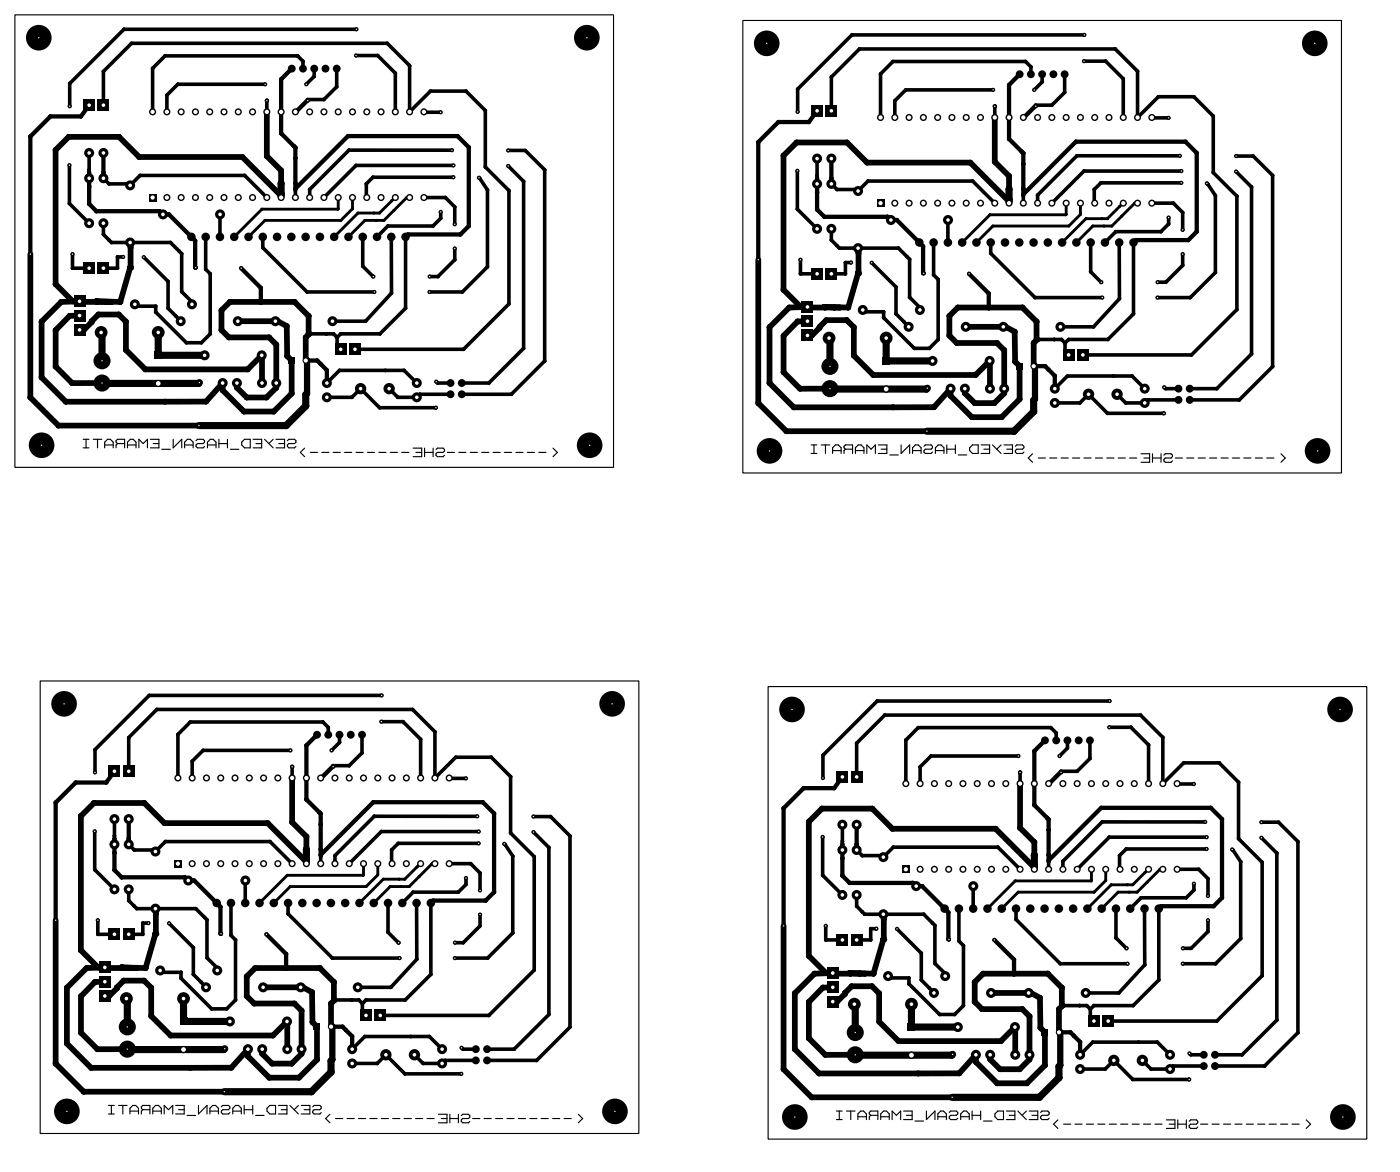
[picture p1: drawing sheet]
<svg xmlns="http://www.w3.org/2000/svg" width="249mm" height="208mm" viewBox="0 0 249 208" stroke-linecap="round" stroke-linejoin="round" font-family="sans-serif">
<g fill="none" stroke="#000" stroke-width="1.3">
<path d="M50 32.6v2.2M179.5 33.6v2.2M18 59.1l.1 .2v4.9M28.1 59.1v4.1h8.3M35.5 68.1l-.2 .1-17.2-.1M54.4 70.2v2l-3.5 3.5h-15.5M147.5 60.1l.1 .2v4.9M157.6 60.1v4.1h8.3M165 69.1l-.2 .1-17.2-.1M183.9 71.2v2l-3.5 3.5h-15.5M54.5 151.1v2.2M184 152.1v2.2"/>
<path d="M22.5 177.6l.1 .2v4.9M32.6 177.6v4.1h8.3M152 178.6l.1 .2v4.9M162.1 178.6v4.1h8.3M40 186.6l-.2 .1-17.2-.1M58.9 188.7v2l-3.5 3.5h-15.5M169.5 187.6l-.2 .1-17.2-.1M188.4 189.7v2l-3.5 3.5h-15.5"/>
</g>
<g fill="#000">
<circle cx="12.4" cy="14.9" r=".32"/>
<circle cx="18.4" cy="12.7" r=".32"/>
<circle cx="22" cy="5.2" r=".32"/>
<circle cx="23.4" cy="7.7" r=".32"/>
<circle cx="27.1" cy="12.2" r=".32"/>
<circle cx="29.4" cy="9.9" r=".32"/>
<circle cx="29.7" cy="16.9" r=".32"/>
<circle cx="31.6" cy="15" r=".32"/>
<circle cx="50" cy="14.1" r=".38"/>
<circle cx="52.7" cy="19.9" r=".32"/>
<circle cx="52.9" cy="9.9" r=".32"/>
<circle cx="53.9" cy="10.9" r=".32"/>
<circle cx="54.7" cy="17.7" r=".32"/>
<circle cx="55.9" cy="13.6" r=".32"/>
<circle cx="57.6" cy="17.7" r=".32"/>
<circle cx="59.9" cy="15.4" r=".32"/>
<circle cx="67.2" cy="9.9" r=".32"/>
<circle cx="68.9" cy="7.7" r=".32"/>
<circle cx="70.3" cy="13" r=".32"/>
<circle cx="72.9" cy="11.7" r=".32"/>
<circle cx="72.9" cy="19.9" r=".32"/>
<circle cx="75.5" cy="20" r=".32"/>
<circle cx="76.6" cy="16.2" r=".32"/>
<circle cx="82.9" cy="16.2" r=".32"/>
<circle cx="86.3" cy="19.7" r=".32"/>
<circle cx="141.9" cy="15.9" r=".32"/>
<circle cx="147.9" cy="13.7" r=".32"/>
<circle cx="151.5" cy="6.2" r=".32"/>
<circle cx="152.9" cy="8.7" r=".32"/>
<circle cx="156.6" cy="13.2" r=".32"/>
<circle cx="158.9" cy="10.9" r=".32"/>
<circle cx="159.2" cy="17.9" r=".32"/>
<circle cx="161.1" cy="16" r=".32"/>
<circle cx="179.5" cy="15.1" r=".38"/>
<circle cx="182.4" cy="10.9" r=".32"/>
<circle cx="183.4" cy="11.9" r=".32"/>
<circle cx="184.2" cy="18.7" r=".32"/>
<circle cx="185.4" cy="14.6" r=".32"/>
<circle cx="187.1" cy="18.7" r=".32"/>
<circle cx="189.4" cy="16.4" r=".32"/>
<circle cx="196.7" cy="10.9" r=".32"/>
<circle cx="198.4" cy="8.7" r=".32"/>
<circle cx="199.8" cy="14" r=".32"/>
<circle cx="202.4" cy="12.7" r=".32"/>
<circle cx="206.1" cy="17.2" r=".32"/>
<circle cx="212.4" cy="17.2" r=".32"/>
<circle cx="5.4" cy="24.3" r=".38"/>
<circle cx="9" cy="20.7" r=".38"/>
<circle cx="9.9" cy="26.7" r=".51"/>
<circle cx="12.2" cy="24.3" r=".51"/>
<circle cx="12.3" cy="36.2" r=".32"/>
<circle cx="14.4" cy="20.7" r=".38"/>
<circle cx="15.9" cy="30.7" r=".38"/>
<circle cx="15.9" cy="31.2" r=".38"/>
<circle cx="15.9" cy="36.3" r=".38"/>
<circle cx="15.9" cy="33.2" r=".38"/>
<circle cx="15.9" cy="30.7" r=".32"/>
<circle cx="15.9" cy="30.2" r=".32"/>
<circle cx="17.1" cy="37.6" r=".38"/>
<circle cx="18.4" cy="30.7" r=".38"/>
<circle cx="19.4" cy="32.7" r=".32"/>
<circle cx="21.2" cy="24.3" r=".51"/>
<circle cx="22.9" cy="32.7" r=".32"/>
<circle cx="24.8" cy="27.9" r=".51"/>
<circle cx="24.9" cy="31.2" r=".32"/>
<circle cx="28.4" cy="37.6" r=".38"/>
<circle cx="28.8" cy="37.7" r=".32"/>
<circle cx="29" cy="38.2" r=".38"/>
<circle cx="29" cy="37.7" r=".32"/>
<circle cx="30" cy="38.1" r=".38"/>
<circle cx="39.1" cy="38.2" r=".32"/>
<circle cx="43.1" cy="27.9" r=".51"/>
<circle cx="43.5" cy="31.2" r=".32"/>
<circle cx="46.6" cy="37.2" r=".25"/>
<circle cx="47.1" cy="39.2" r=".25"/>
<circle cx="47.5" cy="27.8" r=".51"/>
<circle cx="50" cy="34.8" r=".51"/>
<circle cx="50" cy="30.3" r=".51"/>
<circle cx="50" cy="32.6" r=".51"/>
<circle cx="50" cy="32.5" r=".51"/>
<circle cx="50" cy="34.8" r=".63"/>
<circle cx="50" cy="32.6" r=".63"/>
<circle cx="50" cy="34.5" r=".63"/>
<circle cx="50" cy="23.7" r=".38"/>
<circle cx="50" cy="34.8" r=".32"/>
<circle cx="52.3" cy="26" r=".38"/>
<circle cx="52.5" cy="28.1" r=".38"/>
<circle cx="52.5" cy="32.6" r=".38"/>
<circle cx="52.5" cy="33.6" r=".38"/>
<circle cx="52.5" cy="26.3" r=".38"/>
<circle cx="52.5" cy="33.6" r=".32"/>
<circle cx="52.5" cy="33.9" r=".32"/>
<circle cx="55.1" cy="33.7" r=".32"/>
<circle cx="60.1" cy="37.2" r=".25"/>
<circle cx="60.2" cy="37.1" r=".25"/>
<circle cx="60.6" cy="39.2" r=".25"/>
<circle cx="61.9" cy="24.2" r=".38"/>
<circle cx="62.1" cy="26.7" r=".32"/>
<circle cx="62.7" cy="37.1" r=".25"/>
<circle cx="63.3" cy="29.4" r=".32"/>
<circle cx="63.7" cy="37.9" r=".25"/>
<circle cx="64.9" cy="39.2" r=".25"/>
<circle cx="65.2" cy="35.1" r=".32"/>
<circle cx="65.2" cy="32.7" r=".32"/>
<circle cx="66.3" cy="31.5" r=".32"/>
<circle cx="66.5" cy="37.9" r=".25"/>
<circle cx="66.9" cy="39.2" r=".25"/>
<circle cx="67.5" cy="37.9" r=".25"/>
<circle cx="68.3" cy="39.2" r=".25"/>
<circle cx="69.7" cy="35.7" r=".25"/>
<circle cx="70.1" cy="37.4" r=".25"/>
<circle cx="72.4" cy="35.1" r=".25"/>
<circle cx="78.4" cy="38.8" r=".32"/>
<circle cx="79.2" cy="35.1" r=".32"/>
<circle cx="80.9" cy="36.8" r=".32"/>
<circle cx="81.4" cy="24.2" r=".38"/>
<circle cx="83.4" cy="26.2" r=".38"/>
<circle cx="85.4" cy="31.7" r=".32"/>
<circle cx="86.3" cy="29.7" r=".32"/>
<circle cx="86.7" cy="33.8" r=".32"/>
<circle cx="90.5" cy="33.9" r=".32"/>
<circle cx="93.1" cy="32.3" r=".32"/>
<circle cx="93.4" cy="26.8" r=".32"/>
<circle cx="96.9" cy="30.2" r=".32"/>
<circle cx="134.9" cy="25.3" r=".38"/>
<circle cx="138.5" cy="21.7" r=".38"/>
<circle cx="139.4" cy="27.7" r=".51"/>
<circle cx="141.7" cy="25.3" r=".51"/>
<circle cx="141.8" cy="37.2" r=".32"/>
<circle cx="143.9" cy="21.7" r=".38"/>
<circle cx="145.4" cy="32.2" r=".38"/>
<circle cx="145.4" cy="34.2" r=".38"/>
<circle cx="145.4" cy="37.3" r=".38"/>
<circle cx="145.4" cy="31.7" r=".38"/>
<circle cx="145.4" cy="31.2" r=".32"/>
<circle cx="145.4" cy="31.7" r=".32"/>
<circle cx="146.6" cy="38.6" r=".38"/>
<circle cx="147.9" cy="31.7" r=".38"/>
<circle cx="148.9" cy="33.7" r=".32"/>
<circle cx="150.7" cy="25.3" r=".51"/>
<circle cx="152.4" cy="33.7" r=".32"/>
<circle cx="154.3" cy="28.9" r=".51"/>
<circle cx="154.4" cy="32.2" r=".32"/>
<circle cx="157.9" cy="38.6" r=".38"/>
<circle cx="158.3" cy="38.7" r=".32"/>
<circle cx="158.5" cy="39.2" r=".38"/>
<circle cx="158.5" cy="38.7" r=".32"/>
<circle cx="159.5" cy="39.1" r=".38"/>
<circle cx="168.6" cy="39.2" r=".32"/>
<circle cx="172.6" cy="28.9" r=".51"/>
<circle cx="173" cy="32.2" r=".32"/>
<circle cx="176.1" cy="38.2" r=".25"/>
<circle cx="177" cy="28.8" r=".51"/>
<circle cx="179.5" cy="35.8" r=".51"/>
<circle cx="179.5" cy="31.3" r=".51"/>
<circle cx="179.5" cy="33.5" r=".51"/>
<circle cx="179.5" cy="33.6" r=".51"/>
<circle cx="179.5" cy="35.8" r=".63"/>
<circle cx="179.5" cy="33.6" r=".63"/>
<circle cx="179.5" cy="35.5" r=".63"/>
<circle cx="179.5" cy="24.7" r=".38"/>
<circle cx="179.5" cy="35.8" r=".32"/>
<circle cx="181.8" cy="27" r=".38"/>
<circle cx="182" cy="33.6" r=".38"/>
<circle cx="182" cy="27.3" r=".38"/>
<circle cx="182" cy="29.1" r=".38"/>
<circle cx="182" cy="34.6" r=".38"/>
<circle cx="182" cy="34.9" r=".32"/>
<circle cx="182" cy="34.6" r=".32"/>
<circle cx="182.2" cy="20.9" r=".32"/>
<circle cx="184.6" cy="34.7" r=".32"/>
<circle cx="189.6" cy="38.2" r=".25"/>
<circle cx="189.7" cy="38.1" r=".25"/>
<circle cx="191.4" cy="25.2" r=".38"/>
<circle cx="191.6" cy="27.7" r=".32"/>
<circle cx="192.2" cy="38.1" r=".25"/>
<circle cx="192.8" cy="30.4" r=".32"/>
<circle cx="193.2" cy="38.9" r=".25"/>
<circle cx="194.7" cy="33.7" r=".32"/>
<circle cx="194.7" cy="36.1" r=".32"/>
<circle cx="195.8" cy="32.5" r=".32"/>
<circle cx="196" cy="38.9" r=".25"/>
<circle cx="197" cy="38.9" r=".25"/>
<circle cx="199.2" cy="36.7" r=".25"/>
<circle cx="199.6" cy="38.5" r=".25"/>
<circle cx="201.9" cy="36.1" r=".25"/>
<circle cx="202.4" cy="20.9" r=".32"/>
<circle cx="205" cy="21" r=".32"/>
<circle cx="207.9" cy="39.8" r=".32"/>
<circle cx="208.7" cy="36.1" r=".32"/>
<circle cx="210.4" cy="37.8" r=".32"/>
<circle cx="210.9" cy="25.2" r=".38"/>
<circle cx="212.9" cy="27.2" r=".38"/>
<circle cx="214.9" cy="32.7" r=".32"/>
<circle cx="215.8" cy="30.7" r=".32"/>
<circle cx="215.8" cy="20.7" r=".32"/>
<circle cx="216.2" cy="34.8" r=".32"/>
<circle cx="220" cy="34.9" r=".32"/>
<circle cx="222.6" cy="33.3" r=".32"/>
<circle cx="222.9" cy="27.8" r=".32"/>
<circle cx="226.4" cy="31.2" r=".32"/>
<circle cx="7.4" cy="57.2" r=".51"/>
<circle cx="9.9" cy="50.5" r=".51"/>
<circle cx="9.9" cy="58.7" r=".51"/>
<circle cx="10.9" cy="53.7" r=".51"/>
<circle cx="12.4" cy="56.2" r=".51"/>
<circle cx="12.9" cy="47.7" r=".32"/>
<circle cx="12.9" cy="53.6" r=".51"/>
<circle cx="14.1" cy="53.7" r=".51"/>
<circle cx="14.9" cy="58.7" r=".51"/>
<circle cx="16.3" cy="57.2" r=".51"/>
<circle cx="16.3" cy="57.3" r=".51"/>
<circle cx="17.2" cy="53.6" r=".51"/>
<circle cx="17.2" cy="53.6" r=".32"/>
<circle cx="17.3" cy="53.7" r=".51"/>
<circle cx="17.5" cy="55.9" r=".51"/>
<circle cx="18.1" cy="59.3" r=".63"/>
<circle cx="18.4" cy="41.7" r=".32"/>
<circle cx="18.9" cy="53.7" r=".51"/>
<circle cx="19" cy="53.6" r=".32"/>
<circle cx="19.4" cy="42.7" r=".32"/>
<circle cx="19.8" cy="43.1" r=".32"/>
<circle cx="19.9" cy="53.7" r=".51"/>
<circle cx="20.9" cy="47.7" r=".32"/>
<circle cx="20.9" cy="45.7" r=".32"/>
<circle cx="21.1" cy="55.9" r=".51"/>
<circle cx="21.4" cy="53.7" r=".51"/>
<circle cx="21.4" cy="53.7" r=".32"/>
<circle cx="21.9" cy="45.7" r=".32"/>
<circle cx="22.4" cy="57.2" r=".51"/>
<circle cx="22.4" cy="50.2" r=".32"/>
<circle cx="23.1" cy="47.6" r=".51"/>
<circle cx="23.1" cy="47.6" r=".32"/>
<circle cx="23.2" cy="43.7" r=".51"/>
<circle cx="23.2" cy="47.5" r=".51"/>
<circle cx="23.2" cy="44" r=".51"/>
<circle cx="24.3" cy="54.5" r=".32"/>
<circle cx="27.7" cy="54.5" r=".32"/>
<circle cx="27.7" cy="55.5" r=".32"/>
<circle cx="29.9" cy="54.8" r=".32"/>
<circle cx="29.9" cy="50.1" r=".32"/>
<circle cx="30.3" cy="43.1" r=".32"/>
<circle cx="31.3" cy="56.3" r=".32"/>
<circle cx="31.9" cy="44.7" r=".32"/>
<circle cx="32.3" cy="45.1" r=".32"/>
<circle cx="32.3" cy="51.9" r=".32"/>
<circle cx="34.1" cy="53.7" r=".32"/>
<circle cx="34.7" cy="47.6" r=".38"/>
<circle cx="34.7" cy="42.8" r=".38"/>
<circle cx="34.8" cy="47.6" r=".38"/>
<circle cx="36.6" cy="47.9" r=".32"/>
<circle cx="37.4" cy="48.7" r=".32"/>
<circle cx="37.4" cy="59.4" r=".32"/>
<circle cx="39.4" cy="55.2" r=".51"/>
<circle cx="39.4" cy="58.7" r=".51"/>
<circle cx="40.9" cy="53.7" r=".51"/>
<circle cx="46.4" cy="53.7" r=".51"/>
<circle cx="46.4" cy="53.7" r=".38"/>
<circle cx="46.4" cy="51.2" r=".38"/>
<circle cx="46.7" cy="44.1" r=".32"/>
<circle cx="49.4" cy="57.1" r=".51"/>
<circle cx="51" cy="58" r=".51"/>
<circle cx="52.4" cy="53.7" r=".51"/>
<circle cx="54.6" cy="51.9" r=".32"/>
<circle cx="54.9" cy="59.4" r=".51"/>
<circle cx="54.9" cy="56.2" r=".51"/>
<circle cx="55" cy="59.4" r=".51"/>
<circle cx="55" cy="59.4" r=".32"/>
<circle cx="58.1" cy="59.4" r=".32"/>
<circle cx="59.3" cy="59.4" r=".32"/>
<circle cx="60.6" cy="59.4" r=".32"/>
<circle cx="64.5" cy="47.3" r=".32"/>
<circle cx="65" cy="57.1" r=".32"/>
<circle cx="66.4" cy="49.2" r=".32"/>
<circle cx="67.6" cy="59.4" r=".32"/>
<circle cx="69" cy="40.2" r=".32"/>
<circle cx="69.6" cy="52.1" r=".32"/>
<circle cx="72.1" cy="54.8" r=".32"/>
<circle cx="72.6" cy="41.7" r=".38"/>
<circle cx="77" cy="40.2" r=".32"/>
<circle cx="77.9" cy="49.2" r=".32"/>
<circle cx="80.9" cy="46.2" r=".32"/>
<circle cx="81.9" cy="41.7" r=".38"/>
<circle cx="82.2" cy="51.9" r=".32"/>
<circle cx="83.4" cy="40.2" r=".38"/>
<circle cx="86.7" cy="47.5" r=".32"/>
<circle cx="90.5" cy="54.1" r=".32"/>
<circle cx="136.9" cy="58.2" r=".51"/>
<circle cx="139.4" cy="51.5" r=".51"/>
<circle cx="139.4" cy="59.7" r=".51"/>
<circle cx="140.4" cy="54.7" r=".51"/>
<circle cx="141.9" cy="57.2" r=".51"/>
<circle cx="142.4" cy="48.7" r=".32"/>
<circle cx="142.4" cy="54.6" r=".51"/>
<circle cx="143.6" cy="54.7" r=".51"/>
<circle cx="144.4" cy="59.7" r=".51"/>
<circle cx="145.8" cy="58.2" r=".51"/>
<circle cx="145.8" cy="58.3" r=".51"/>
<circle cx="146.7" cy="54.6" r=".51"/>
<circle cx="146.7" cy="54.6" r=".32"/>
<circle cx="146.8" cy="54.7" r=".51"/>
<circle cx="147" cy="56.9" r=".51"/>
<circle cx="147.9" cy="42.7" r=".32"/>
<circle cx="148.4" cy="54.7" r=".51"/>
<circle cx="148.5" cy="54.6" r=".32"/>
<circle cx="148.9" cy="43.7" r=".32"/>
<circle cx="149.3" cy="44.1" r=".32"/>
<circle cx="149.4" cy="54.7" r=".51"/>
<circle cx="150.4" cy="48.7" r=".32"/>
<circle cx="150.4" cy="46.7" r=".32"/>
<circle cx="150.6" cy="56.9" r=".51"/>
<circle cx="150.9" cy="54.7" r=".51"/>
<circle cx="150.9" cy="54.7" r=".32"/>
<circle cx="151.4" cy="46.7" r=".32"/>
<circle cx="151.9" cy="58.2" r=".51"/>
<circle cx="151.9" cy="51.2" r=".32"/>
<circle cx="152.6" cy="48.6" r=".51"/>
<circle cx="152.6" cy="48.6" r=".32"/>
<circle cx="152.7" cy="44.7" r=".51"/>
<circle cx="152.7" cy="48.5" r=".51"/>
<circle cx="152.7" cy="45" r=".51"/>
<circle cx="153.8" cy="55.5" r=".32"/>
<circle cx="157.2" cy="55.5" r=".32"/>
<circle cx="157.2" cy="56.5" r=".32"/>
<circle cx="159.4" cy="51.1" r=".32"/>
<circle cx="159.4" cy="55.8" r=".32"/>
<circle cx="159.8" cy="44.1" r=".32"/>
<circle cx="160.8" cy="57.3" r=".32"/>
<circle cx="161.4" cy="45.7" r=".32"/>
<circle cx="161.8" cy="46.1" r=".32"/>
<circle cx="161.8" cy="52.9" r=".32"/>
<circle cx="163.6" cy="54.7" r=".32"/>
<circle cx="164.2" cy="48.6" r=".38"/>
<circle cx="164.2" cy="43.8" r=".38"/>
<circle cx="164.3" cy="48.6" r=".38"/>
<circle cx="166.1" cy="48.9" r=".32"/>
<circle cx="166.9" cy="49.7" r=".32"/>
<circle cx="168.9" cy="56.2" r=".51"/>
<circle cx="168.9" cy="59.7" r=".51"/>
<circle cx="170.4" cy="54.7" r=".51"/>
<circle cx="175.9" cy="54.7" r=".51"/>
<circle cx="175.9" cy="52.2" r=".38"/>
<circle cx="175.9" cy="54.7" r=".38"/>
<circle cx="176.2" cy="45.1" r=".32"/>
<circle cx="176.6" cy="40.2" r=".25"/>
<circle cx="178.9" cy="58.1" r=".51"/>
<circle cx="180.5" cy="59" r=".51"/>
<circle cx="181.9" cy="54.7" r=".51"/>
<circle cx="184.1" cy="52.9" r=".32"/>
<circle cx="184.4" cy="57.2" r=".51"/>
<circle cx="190.1" cy="40.2" r=".25"/>
<circle cx="194" cy="48.3" r=".32"/>
<circle cx="194.4" cy="40.2" r=".25"/>
<circle cx="194.5" cy="58.1" r=".32"/>
<circle cx="195.9" cy="50.2" r=".32"/>
<circle cx="196.4" cy="40.2" r=".25"/>
<circle cx="197.8" cy="40.2" r=".25"/>
<circle cx="198.5" cy="41.2" r=".32"/>
<circle cx="199.1" cy="53.1" r=".32"/>
<circle cx="201.6" cy="55.8" r=".32"/>
<circle cx="202.1" cy="42.7" r=".38"/>
<circle cx="206.5" cy="41.2" r=".32"/>
<circle cx="207.4" cy="50.2" r=".32"/>
<circle cx="210.4" cy="47.2" r=".32"/>
<circle cx="211.4" cy="42.7" r=".38"/>
<circle cx="211.7" cy="52.9" r=".32"/>
<circle cx="212.9" cy="41.2" r=".38"/>
<circle cx="216.2" cy="48.5" r=".32"/>
<circle cx="220" cy="55.1" r=".32"/>
<circle cx="5.4" cy="70.7" r=".51"/>
<circle cx="7.4" cy="67.1" r=".51"/>
<circle cx="9.9" cy="65.2" r=".51"/>
<circle cx="10.4" cy="75.7" r=".51"/>
<circle cx="11.7" cy="71.5" r=".51"/>
<circle cx="12.8" cy="68.1" r=".51"/>
<circle cx="18.1" cy="68.2" r=".63"/>
<circle cx="22.4" cy="62.2" r=".51"/>
<circle cx="25.9" cy="65.7" r=".51"/>
<circle cx="28.1" cy="63.2" r=".63"/>
<circle cx="29.4" cy="71.5" r=".51"/>
<circle cx="33.2" cy="61" r=".32"/>
<circle cx="35.3" cy="68.2" r=".63"/>
<circle cx="35.8" cy="61" r=".32"/>
<circle cx="36.6" cy="71.4" r=".51"/>
<circle cx="39.6" cy="69.4" r=".51"/>
<circle cx="40.7" cy="60" r=".51"/>
<circle cx="42.1" cy="69" r=".51"/>
<circle cx="43.4" cy="73.2" r=".51"/>
<circle cx="43.9" cy="70.7" r=".51"/>
<circle cx="44.1" cy="65.7" r=".51"/>
<circle cx="46.6" cy="63.3" r=".51"/>
<circle cx="47.4" cy="70.7" r=".51"/>
<circle cx="47.9" cy="60" r=".51"/>
<circle cx="48.7" cy="73.2" r=".51"/>
<circle cx="49.1" cy="69" r=".51"/>
<circle cx="49.1" cy="61.3" r=".51"/>
<circle cx="50.9" cy="75.7" r=".63"/>
<circle cx="51.1" cy="63.3" r=".51"/>
<circle cx="51.9" cy="70" r=".51"/>
<circle cx="54.4" cy="60" r=".51"/>
<circle cx="54.4" cy="70.2" r=".51"/>
<circle cx="54.4" cy="72.2" r=".63"/>
<circle cx="54.4" cy="70.2" r=".63"/>
<circle cx="54.4" cy="70.2" r=".32"/>
<circle cx="54.6" cy="70" r=".51"/>
<circle cx="54.7" cy="70" r=".51"/>
<circle cx="54.7" cy="64.1" r=".51"/>
<circle cx="54.7" cy="64.1" r=".38"/>
<circle cx="54.7" cy="63.9" r=".32"/>
<circle cx="54.7" cy="64.1" r=".32"/>
<circle cx="54.7" cy="63.8" r=".32"/>
<circle cx="56.4" cy="64.1" r=".38"/>
<circle cx="57" cy="64.7" r=".38"/>
<circle cx="58.1" cy="65.9" r=".38"/>
<circle cx="60" cy="60" r=".32"/>
<circle cx="60" cy="62.1" r=".32"/>
<circle cx="60.4" cy="65.9" r=".32"/>
<circle cx="62.6" cy="70.7" r=".32"/>
<circle cx="67.5" cy="72.5" r=".32"/>
<circle cx="68.5" cy="65.9" r=".32"/>
<circle cx="70.8" cy="70.7" r=".32"/>
<circle cx="71.9" cy="65.9" r=".32"/>
<circle cx="74.7" cy="70.1" r=".32"/>
<circle cx="77.5" cy="72.5" r=".32"/>
<circle cx="77.6" cy="72.5" r=".38"/>
<circle cx="77.9" cy="68.1" r=".32"/>
<circle cx="82.5" cy="62.1" r=".32"/>
<circle cx="87" cy="68.1" r=".32"/>
<circle cx="91" cy="70.1" r=".32"/>
<circle cx="93.1" cy="62" r=".32"/>
<circle cx="96.9" cy="64.2" r=".32"/>
<circle cx="134.9" cy="71.7" r=".51"/>
<circle cx="136.9" cy="68.1" r=".51"/>
<circle cx="139.4" cy="66.2" r=".51"/>
<circle cx="139.9" cy="76.7" r=".51"/>
<circle cx="141.2" cy="72.5" r=".51"/>
<circle cx="142.3" cy="69.1" r=".51"/>
<circle cx="147.6" cy="60.3" r=".63"/>
<circle cx="147.6" cy="69.2" r=".63"/>
<circle cx="151.9" cy="63.2" r=".51"/>
<circle cx="155.4" cy="66.7" r=".51"/>
<circle cx="157.6" cy="64.2" r=".63"/>
<circle cx="158.9" cy="72.5" r=".51"/>
<circle cx="162.7" cy="62" r=".32"/>
<circle cx="164.8" cy="69.2" r=".63"/>
<circle cx="165.3" cy="62" r=".32"/>
<circle cx="166.1" cy="72.4" r=".51"/>
<circle cx="166.9" cy="60.4" r=".32"/>
<circle cx="169.1" cy="70.4" r=".51"/>
<circle cx="170.2" cy="61" r=".51"/>
<circle cx="171.6" cy="70" r=".51"/>
<circle cx="172.9" cy="74.2" r=".51"/>
<circle cx="173.4" cy="71.7" r=".51"/>
<circle cx="173.6" cy="66.7" r=".51"/>
<circle cx="176.1" cy="64.3" r=".51"/>
<circle cx="176.9" cy="71.7" r=".51"/>
<circle cx="177.4" cy="61" r=".51"/>
<circle cx="178.2" cy="74.2" r=".51"/>
<circle cx="178.6" cy="70" r=".51"/>
<circle cx="178.6" cy="62.3" r=".51"/>
<circle cx="180.4" cy="76.7" r=".63"/>
<circle cx="180.6" cy="64.3" r=".51"/>
<circle cx="181.4" cy="71" r=".51"/>
<circle cx="183.9" cy="61" r=".51"/>
<circle cx="183.9" cy="71.2" r=".51"/>
<circle cx="183.9" cy="73.2" r=".63"/>
<circle cx="183.9" cy="71.2" r=".63"/>
<circle cx="183.9" cy="71.2" r=".32"/>
<circle cx="184.1" cy="71" r=".51"/>
<circle cx="184.2" cy="65.1" r=".51"/>
<circle cx="184.2" cy="71" r=".51"/>
<circle cx="184.2" cy="65.1" r=".38"/>
<circle cx="184.2" cy="65.1" r=".32"/>
<circle cx="184.2" cy="64.9" r=".32"/>
<circle cx="184.2" cy="64.8" r=".32"/>
<circle cx="184.4" cy="60.4" r=".51"/>
<circle cx="184.5" cy="60.4" r=".51"/>
<circle cx="184.5" cy="60.4" r=".32"/>
<circle cx="185.9" cy="65.1" r=".38"/>
<circle cx="186.5" cy="65.7" r=".38"/>
<circle cx="187.6" cy="60.4" r=".32"/>
<circle cx="187.6" cy="66.9" r=".38"/>
<circle cx="188.8" cy="60.4" r=".32"/>
<circle cx="189.5" cy="63.1" r=".32"/>
<circle cx="189.5" cy="61" r=".32"/>
<circle cx="189.9" cy="66.9" r=".32"/>
<circle cx="190.1" cy="60.4" r=".32"/>
<circle cx="192.1" cy="71.7" r=".32"/>
<circle cx="197" cy="73.5" r=".32"/>
<circle cx="197.1" cy="60.4" r=".32"/>
<circle cx="198" cy="66.9" r=".32"/>
<circle cx="200.3" cy="71.7" r=".32"/>
<circle cx="201.4" cy="66.9" r=".32"/>
<circle cx="204.2" cy="71.1" r=".32"/>
<circle cx="207" cy="73.5" r=".32"/>
<circle cx="207.4" cy="69.1" r=".32"/>
<circle cx="212" cy="63.1" r=".32"/>
<circle cx="216.5" cy="69.1" r=".32"/>
<circle cx="220.5" cy="71.1" r=".32"/>
<circle cx="222.6" cy="63" r=".32"/>
<circle cx="226.4" cy="65.2" r=".32"/>
<circle cx="13.5" cy="139.2" r=".38"/>
<circle cx="16.9" cy="133.4" r=".32"/>
<circle cx="18.9" cy="139.2" r=".38"/>
<circle cx="22.9" cy="131.2" r=".32"/>
<circle cx="26.5" cy="123.7" r=".32"/>
<circle cx="27.9" cy="126.2" r=".32"/>
<circle cx="31.6" cy="130.7" r=".32"/>
<circle cx="33.9" cy="128.4" r=".32"/>
<circle cx="34.2" cy="135.4" r=".32"/>
<circle cx="36.1" cy="133.5" r=".32"/>
<circle cx="54.5" cy="132.6" r=".38"/>
<circle cx="57.2" cy="138.4" r=".32"/>
<circle cx="57.4" cy="128.4" r=".32"/>
<circle cx="58.4" cy="129.4" r=".32"/>
<circle cx="59.2" cy="136.2" r=".32"/>
<circle cx="60.4" cy="132.1" r=".32"/>
<circle cx="62.1" cy="136.2" r=".32"/>
<circle cx="64.4" cy="133.9" r=".32"/>
<circle cx="71.7" cy="128.4" r=".32"/>
<circle cx="73.4" cy="126.2" r=".32"/>
<circle cx="74.8" cy="131.5" r=".32"/>
<circle cx="77.4" cy="130.2" r=".32"/>
<circle cx="77.4" cy="138.4" r=".32"/>
<circle cx="80" cy="138.5" r=".32"/>
<circle cx="81.1" cy="134.7" r=".32"/>
<circle cx="87.4" cy="134.7" r=".32"/>
<circle cx="90.8" cy="138.2" r=".32"/>
<circle cx="146.4" cy="134.4" r=".32"/>
<circle cx="152.4" cy="132.2" r=".32"/>
<circle cx="156" cy="124.7" r=".32"/>
<circle cx="157.4" cy="127.2" r=".32"/>
<circle cx="161.1" cy="131.7" r=".32"/>
<circle cx="163.4" cy="129.4" r=".32"/>
<circle cx="163.7" cy="136.4" r=".32"/>
<circle cx="165.6" cy="134.5" r=".32"/>
<circle cx="184" cy="133.6" r=".38"/>
<circle cx="186.7" cy="139.4" r=".32"/>
<circle cx="186.9" cy="129.4" r=".32"/>
<circle cx="187.9" cy="130.4" r=".32"/>
<circle cx="188.7" cy="137.2" r=".32"/>
<circle cx="189.9" cy="133.1" r=".32"/>
<circle cx="191.6" cy="137.2" r=".32"/>
<circle cx="193.9" cy="134.9" r=".32"/>
<circle cx="201.2" cy="129.4" r=".32"/>
<circle cx="202.9" cy="127.2" r=".32"/>
<circle cx="204.3" cy="132.5" r=".32"/>
<circle cx="206.9" cy="131.2" r=".32"/>
<circle cx="206.9" cy="139.4" r=".32"/>
<circle cx="209.5" cy="139.5" r=".32"/>
<circle cx="210.6" cy="135.7" r=".32"/>
<circle cx="216.9" cy="135.7" r=".32"/>
<circle cx="220.3" cy="139.2" r=".32"/>
<circle cx="9.9" cy="142.8" r=".38"/>
<circle cx="14.4" cy="145.2" r=".51"/>
<circle cx="16.7" cy="142.8" r=".51"/>
<circle cx="16.8" cy="154.7" r=".32"/>
<circle cx="20.4" cy="149.7" r=".38"/>
<circle cx="20.4" cy="149.2" r=".38"/>
<circle cx="20.4" cy="154.8" r=".38"/>
<circle cx="20.4" cy="151.7" r=".38"/>
<circle cx="20.4" cy="148.7" r=".32"/>
<circle cx="20.4" cy="149.2" r=".32"/>
<circle cx="21.6" cy="156.1" r=".38"/>
<circle cx="22.9" cy="149.2" r=".38"/>
<circle cx="23.9" cy="151.2" r=".32"/>
<circle cx="25.7" cy="142.8" r=".51"/>
<circle cx="27.4" cy="151.2" r=".32"/>
<circle cx="29.3" cy="146.4" r=".51"/>
<circle cx="29.4" cy="149.7" r=".32"/>
<circle cx="32.9" cy="156.1" r=".38"/>
<circle cx="33.3" cy="156.2" r=".32"/>
<circle cx="33.5" cy="156.7" r=".38"/>
<circle cx="33.5" cy="156.2" r=".32"/>
<circle cx="34.5" cy="156.6" r=".38"/>
<circle cx="43.6" cy="156.7" r=".32"/>
<circle cx="47.6" cy="146.4" r=".51"/>
<circle cx="48" cy="149.7" r=".32"/>
<circle cx="51.1" cy="155.7" r=".25"/>
<circle cx="51.6" cy="157.7" r=".25"/>
<circle cx="52" cy="146.3" r=".51"/>
<circle cx="54.5" cy="153.3" r=".51"/>
<circle cx="54.5" cy="151" r=".51"/>
<circle cx="54.5" cy="151.1" r=".51"/>
<circle cx="54.5" cy="148.8" r=".51"/>
<circle cx="54.5" cy="153.3" r=".63"/>
<circle cx="54.5" cy="151.1" r=".63"/>
<circle cx="54.5" cy="153" r=".63"/>
<circle cx="54.5" cy="142.2" r=".38"/>
<circle cx="54.5" cy="153.3" r=".32"/>
<circle cx="56.8" cy="144.5" r=".38"/>
<circle cx="57" cy="151.1" r=".38"/>
<circle cx="57" cy="144.8" r=".38"/>
<circle cx="57" cy="146.6" r=".38"/>
<circle cx="57" cy="152.1" r=".38"/>
<circle cx="57" cy="152.1" r=".32"/>
<circle cx="57" cy="152.4" r=".32"/>
<circle cx="59.6" cy="152.2" r=".32"/>
<circle cx="64.6" cy="155.7" r=".25"/>
<circle cx="64.7" cy="155.6" r=".25"/>
<circle cx="65.1" cy="157.7" r=".25"/>
<circle cx="66.4" cy="142.7" r=".38"/>
<circle cx="66.6" cy="145.2" r=".32"/>
<circle cx="67.2" cy="155.6" r=".25"/>
<circle cx="67.8" cy="147.9" r=".32"/>
<circle cx="68.2" cy="156.4" r=".25"/>
<circle cx="69.4" cy="157.7" r=".25"/>
<circle cx="69.7" cy="151.2" r=".32"/>
<circle cx="69.7" cy="153.6" r=".32"/>
<circle cx="70.8" cy="150" r=".32"/>
<circle cx="71" cy="156.4" r=".25"/>
<circle cx="71.4" cy="157.7" r=".25"/>
<circle cx="72" cy="156.4" r=".25"/>
<circle cx="72.8" cy="157.7" r=".25"/>
<circle cx="73.5" cy="158.7" r=".32"/>
<circle cx="74.2" cy="154.2" r=".25"/>
<circle cx="74.6" cy="155.9" r=".25"/>
<circle cx="76.9" cy="153.6" r=".25"/>
<circle cx="81.5" cy="158.7" r=".32"/>
<circle cx="82.9" cy="157.3" r=".32"/>
<circle cx="83.7" cy="153.6" r=".32"/>
<circle cx="85.4" cy="155.3" r=".32"/>
<circle cx="85.9" cy="142.7" r=".38"/>
<circle cx="87.9" cy="144.7" r=".38"/>
<circle cx="87.9" cy="158.7" r=".38"/>
<circle cx="89.9" cy="150.2" r=".32"/>
<circle cx="90.8" cy="148.2" r=".32"/>
<circle cx="91.2" cy="152.3" r=".32"/>
<circle cx="95" cy="152.4" r=".32"/>
<circle cx="97.6" cy="150.8" r=".32"/>
<circle cx="97.9" cy="145.3" r=".32"/>
<circle cx="101.4" cy="148.7" r=".32"/>
<circle cx="139.4" cy="143.8" r=".38"/>
<circle cx="143" cy="140.2" r=".38"/>
<circle cx="143.9" cy="146.2" r=".51"/>
<circle cx="146.2" cy="143.8" r=".51"/>
<circle cx="146.3" cy="155.7" r=".32"/>
<circle cx="148.4" cy="140.2" r=".38"/>
<circle cx="149.9" cy="150.7" r=".38"/>
<circle cx="149.9" cy="155.8" r=".38"/>
<circle cx="149.9" cy="152.7" r=".38"/>
<circle cx="149.9" cy="150.2" r=".38"/>
<circle cx="149.9" cy="150.2" r=".32"/>
<circle cx="149.9" cy="149.7" r=".32"/>
<circle cx="151.1" cy="157.1" r=".38"/>
<circle cx="152.4" cy="150.2" r=".38"/>
<circle cx="153.4" cy="152.2" r=".32"/>
<circle cx="155.2" cy="143.8" r=".51"/>
<circle cx="156.9" cy="152.2" r=".32"/>
<circle cx="158.8" cy="147.4" r=".51"/>
<circle cx="158.9" cy="150.7" r=".32"/>
<circle cx="162.4" cy="157.1" r=".38"/>
<circle cx="162.8" cy="157.2" r=".32"/>
<circle cx="163" cy="157.7" r=".38"/>
<circle cx="163" cy="157.2" r=".32"/>
<circle cx="164" cy="157.6" r=".38"/>
<circle cx="173.1" cy="157.7" r=".32"/>
<circle cx="177.1" cy="147.4" r=".51"/>
<circle cx="177.5" cy="150.7" r=".32"/>
<circle cx="180.6" cy="156.7" r=".25"/>
<circle cx="181.1" cy="158.7" r=".25"/>
<circle cx="181.5" cy="147.3" r=".51"/>
<circle cx="184" cy="154.3" r=".51"/>
<circle cx="184" cy="149.8" r=".51"/>
<circle cx="184" cy="152" r=".51"/>
<circle cx="184" cy="152.1" r=".51"/>
<circle cx="184" cy="154.3" r=".63"/>
<circle cx="184" cy="152.1" r=".63"/>
<circle cx="184" cy="154" r=".63"/>
<circle cx="184" cy="143.2" r=".38"/>
<circle cx="184" cy="154.3" r=".32"/>
<circle cx="186.3" cy="145.5" r=".38"/>
<circle cx="186.5" cy="152.1" r=".38"/>
<circle cx="186.5" cy="147.6" r=".38"/>
<circle cx="186.5" cy="145.8" r=".38"/>
<circle cx="186.5" cy="153.1" r=".38"/>
<circle cx="186.5" cy="153.1" r=".32"/>
<circle cx="186.5" cy="153.4" r=".32"/>
<circle cx="189.1" cy="153.2" r=".32"/>
<circle cx="194.1" cy="156.7" r=".25"/>
<circle cx="194.2" cy="156.6" r=".25"/>
<circle cx="194.6" cy="158.7" r=".25"/>
<circle cx="195.9" cy="143.7" r=".38"/>
<circle cx="196.1" cy="146.2" r=".32"/>
<circle cx="196.7" cy="156.6" r=".25"/>
<circle cx="197.3" cy="148.9" r=".32"/>
<circle cx="197.7" cy="157.4" r=".25"/>
<circle cx="198.9" cy="158.7" r=".25"/>
<circle cx="199.2" cy="154.6" r=".32"/>
<circle cx="199.2" cy="152.2" r=".32"/>
<circle cx="200.3" cy="151" r=".32"/>
<circle cx="200.5" cy="157.4" r=".25"/>
<circle cx="200.9" cy="158.7" r=".25"/>
<circle cx="201.5" cy="157.4" r=".25"/>
<circle cx="202.3" cy="158.7" r=".25"/>
<circle cx="203" cy="159.7" r=".32"/>
<circle cx="203.7" cy="155.2" r=".25"/>
<circle cx="204.1" cy="156.9" r=".25"/>
<circle cx="206.4" cy="154.6" r=".25"/>
<circle cx="211" cy="159.7" r=".32"/>
<circle cx="212.4" cy="158.3" r=".32"/>
<circle cx="213.2" cy="154.6" r=".32"/>
<circle cx="214.9" cy="156.3" r=".32"/>
<circle cx="215.4" cy="143.7" r=".38"/>
<circle cx="217.4" cy="145.7" r=".38"/>
<circle cx="217.4" cy="159.7" r=".38"/>
<circle cx="219.4" cy="151.2" r=".32"/>
<circle cx="220.3" cy="149.2" r=".32"/>
<circle cx="220.7" cy="153.3" r=".32"/>
<circle cx="224.5" cy="153.4" r=".32"/>
<circle cx="227.1" cy="151.8" r=".32"/>
<circle cx="227.4" cy="146.3" r=".32"/>
<circle cx="230.9" cy="149.7" r=".32"/>
<circle cx="11.9" cy="175.7" r=".51"/>
<circle cx="14.4" cy="169" r=".51"/>
<circle cx="14.4" cy="177.2" r=".51"/>
<circle cx="15.4" cy="172.2" r=".51"/>
<circle cx="16.9" cy="174.7" r=".51"/>
<circle cx="17.4" cy="166.2" r=".32"/>
<circle cx="17.4" cy="172.1" r=".51"/>
<circle cx="18.6" cy="172.2" r=".51"/>
<circle cx="19.4" cy="177.2" r=".51"/>
<circle cx="20.8" cy="175.7" r=".51"/>
<circle cx="20.8" cy="175.8" r=".51"/>
<circle cx="21.7" cy="172.1" r=".51"/>
<circle cx="21.7" cy="172.1" r=".32"/>
<circle cx="21.8" cy="172.2" r=".51"/>
<circle cx="22" cy="174.4" r=".51"/>
<circle cx="22.6" cy="177.8" r=".63"/>
<circle cx="22.9" cy="160.2" r=".32"/>
<circle cx="23.4" cy="172.2" r=".51"/>
<circle cx="23.5" cy="172.1" r=".32"/>
<circle cx="23.9" cy="161.2" r=".32"/>
<circle cx="24.3" cy="161.6" r=".32"/>
<circle cx="24.4" cy="172.2" r=".51"/>
<circle cx="25.4" cy="164.2" r=".32"/>
<circle cx="25.4" cy="166.2" r=".32"/>
<circle cx="25.6" cy="174.4" r=".51"/>
<circle cx="25.9" cy="172.2" r=".51"/>
<circle cx="25.9" cy="172.2" r=".32"/>
<circle cx="26.4" cy="164.2" r=".32"/>
<circle cx="26.9" cy="175.7" r=".51"/>
<circle cx="26.9" cy="168.7" r=".32"/>
<circle cx="27.6" cy="166.1" r=".51"/>
<circle cx="27.6" cy="166.1" r=".32"/>
<circle cx="27.7" cy="162.2" r=".51"/>
<circle cx="27.7" cy="162.5" r=".51"/>
<circle cx="27.7" cy="166" r=".51"/>
<circle cx="28.8" cy="173" r=".32"/>
<circle cx="32.2" cy="173" r=".32"/>
<circle cx="32.2" cy="174" r=".32"/>
<circle cx="34.4" cy="168.6" r=".32"/>
<circle cx="34.4" cy="173.3" r=".32"/>
<circle cx="34.8" cy="161.6" r=".32"/>
<circle cx="35.8" cy="174.8" r=".32"/>
<circle cx="36.4" cy="163.2" r=".32"/>
<circle cx="36.8" cy="170.4" r=".32"/>
<circle cx="36.8" cy="163.6" r=".32"/>
<circle cx="37.7" cy="179.5" r=".32"/>
<circle cx="38.6" cy="172.2" r=".32"/>
<circle cx="39.2" cy="161.3" r=".38"/>
<circle cx="39.2" cy="166.1" r=".38"/>
<circle cx="39.3" cy="166.1" r=".38"/>
<circle cx="40.3" cy="179.5" r=".32"/>
<circle cx="41.1" cy="166.4" r=".32"/>
<circle cx="41.9" cy="177.9" r=".32"/>
<circle cx="41.9" cy="167.2" r=".32"/>
<circle cx="43.9" cy="177.2" r=".51"/>
<circle cx="43.9" cy="173.7" r=".51"/>
<circle cx="45.2" cy="178.5" r=".51"/>
<circle cx="45.4" cy="172.2" r=".51"/>
<circle cx="50.9" cy="172.2" r=".51"/>
<circle cx="50.9" cy="169.7" r=".38"/>
<circle cx="50.9" cy="172.2" r=".38"/>
<circle cx="51.2" cy="162.6" r=".32"/>
<circle cx="52.4" cy="178.5" r=".51"/>
<circle cx="53.6" cy="179.8" r=".51"/>
<circle cx="53.9" cy="175.6" r=".51"/>
<circle cx="55.5" cy="176.5" r=".51"/>
<circle cx="56.9" cy="172.2" r=".51"/>
<circle cx="58.9" cy="178.5" r=".51"/>
<circle cx="59.1" cy="170.4" r=".32"/>
<circle cx="59.4" cy="174.7" r=".51"/>
<circle cx="59.4" cy="177.9" r=".51"/>
<circle cx="59.5" cy="177.9" r=".51"/>
<circle cx="59.5" cy="177.9" r=".32"/>
<circle cx="62.6" cy="177.9" r=".32"/>
<circle cx="63.8" cy="177.9" r=".32"/>
<circle cx="64.5" cy="178.5" r=".32"/>
<circle cx="65.1" cy="177.9" r=".32"/>
<circle cx="69" cy="165.8" r=".32"/>
<circle cx="69.5" cy="175.6" r=".32"/>
<circle cx="70.9" cy="167.7" r=".32"/>
<circle cx="72.1" cy="177.9" r=".32"/>
<circle cx="74.1" cy="170.6" r=".32"/>
<circle cx="76.6" cy="173.3" r=".32"/>
<circle cx="77.1" cy="160.2" r=".38"/>
<circle cx="82.4" cy="167.7" r=".32"/>
<circle cx="85.4" cy="164.7" r=".32"/>
<circle cx="86.4" cy="160.2" r=".38"/>
<circle cx="86.7" cy="170.4" r=".32"/>
<circle cx="91.2" cy="166" r=".32"/>
<circle cx="95" cy="172.6" r=".32"/>
<circle cx="141.4" cy="176.7" r=".51"/>
<circle cx="143.9" cy="170" r=".51"/>
<circle cx="143.9" cy="178.2" r=".51"/>
<circle cx="144.9" cy="173.2" r=".51"/>
<circle cx="146.4" cy="175.7" r=".51"/>
<circle cx="146.9" cy="167.2" r=".32"/>
<circle cx="146.9" cy="173.1" r=".51"/>
<circle cx="148.1" cy="173.2" r=".51"/>
<circle cx="148.9" cy="178.2" r=".51"/>
<circle cx="150.3" cy="176.8" r=".51"/>
<circle cx="150.3" cy="176.7" r=".51"/>
<circle cx="151.2" cy="173.1" r=".51"/>
<circle cx="151.2" cy="173.1" r=".32"/>
<circle cx="151.3" cy="173.2" r=".51"/>
<circle cx="151.5" cy="175.4" r=".51"/>
<circle cx="152.1" cy="178.8" r=".63"/>
<circle cx="152.4" cy="161.2" r=".32"/>
<circle cx="152.9" cy="173.2" r=".51"/>
<circle cx="153" cy="173.1" r=".32"/>
<circle cx="153.4" cy="162.2" r=".32"/>
<circle cx="153.8" cy="162.6" r=".32"/>
<circle cx="153.9" cy="173.2" r=".51"/>
<circle cx="154.9" cy="165.2" r=".32"/>
<circle cx="154.9" cy="167.2" r=".32"/>
<circle cx="155.1" cy="175.4" r=".51"/>
<circle cx="155.4" cy="173.2" r=".51"/>
<circle cx="155.4" cy="173.2" r=".32"/>
<circle cx="155.9" cy="165.2" r=".32"/>
<circle cx="156.4" cy="176.7" r=".51"/>
<circle cx="156.4" cy="169.7" r=".32"/>
<circle cx="157.1" cy="167.1" r=".51"/>
<circle cx="157.1" cy="167.1" r=".32"/>
<circle cx="157.2" cy="163.2" r=".51"/>
<circle cx="157.2" cy="163.5" r=".51"/>
<circle cx="157.2" cy="167" r=".51"/>
<circle cx="158.3" cy="174" r=".32"/>
<circle cx="161.7" cy="174" r=".32"/>
<circle cx="161.7" cy="175" r=".32"/>
<circle cx="163.9" cy="169.6" r=".32"/>
<circle cx="163.9" cy="174.3" r=".32"/>
<circle cx="164.3" cy="162.6" r=".32"/>
<circle cx="165.3" cy="175.8" r=".32"/>
<circle cx="165.9" cy="164.2" r=".32"/>
<circle cx="166.3" cy="171.4" r=".32"/>
<circle cx="166.3" cy="164.6" r=".32"/>
<circle cx="168.1" cy="173.2" r=".32"/>
<circle cx="168.7" cy="162.3" r=".38"/>
<circle cx="168.7" cy="167.1" r=".38"/>
<circle cx="168.8" cy="167.1" r=".38"/>
<circle cx="170.6" cy="167.4" r=".32"/>
<circle cx="171.4" cy="178.9" r=".32"/>
<circle cx="171.4" cy="168.2" r=".32"/>
<circle cx="173.4" cy="174.7" r=".51"/>
<circle cx="173.4" cy="178.2" r=".51"/>
<circle cx="174.7" cy="179.5" r=".51"/>
<circle cx="174.9" cy="173.2" r=".51"/>
<circle cx="180.4" cy="173.2" r=".51"/>
<circle cx="180.4" cy="173.2" r=".38"/>
<circle cx="180.4" cy="170.7" r=".38"/>
<circle cx="180.7" cy="163.6" r=".32"/>
<circle cx="181.9" cy="179.5" r=".51"/>
<circle cx="183.4" cy="176.6" r=".51"/>
<circle cx="185" cy="177.5" r=".51"/>
<circle cx="186.4" cy="173.2" r=".51"/>
<circle cx="188.4" cy="179.5" r=".51"/>
<circle cx="188.6" cy="171.4" r=".32"/>
<circle cx="188.9" cy="178.9" r=".51"/>
<circle cx="188.9" cy="175.7" r=".51"/>
<circle cx="189" cy="178.9" r=".51"/>
<circle cx="189" cy="178.9" r=".32"/>
<circle cx="192.1" cy="178.9" r=".32"/>
<circle cx="193.3" cy="178.9" r=".32"/>
<circle cx="194" cy="179.5" r=".32"/>
<circle cx="194.6" cy="178.9" r=".32"/>
<circle cx="198.5" cy="166.8" r=".32"/>
<circle cx="199" cy="176.6" r=".32"/>
<circle cx="200.4" cy="168.7" r=".32"/>
<circle cx="201.6" cy="178.9" r=".32"/>
<circle cx="203.6" cy="171.6" r=".32"/>
<circle cx="206.1" cy="174.3" r=".32"/>
<circle cx="206.6" cy="161.2" r=".38"/>
<circle cx="211.9" cy="168.7" r=".32"/>
<circle cx="214.9" cy="165.7" r=".32"/>
<circle cx="215.9" cy="161.2" r=".38"/>
<circle cx="216.2" cy="171.4" r=".32"/>
<circle cx="220.7" cy="167" r=".32"/>
<circle cx="224.5" cy="173.6" r=".32"/>
<circle cx="9.9" cy="189.2" r=".51"/>
<circle cx="11.9" cy="185.6" r=".51"/>
<circle cx="14.4" cy="183.7" r=".51"/>
<circle cx="14.9" cy="194.2" r=".51"/>
<circle cx="16.2" cy="190" r=".51"/>
<circle cx="17.3" cy="186.6" r=".51"/>
<circle cx="22.6" cy="186.7" r=".63"/>
<circle cx="26.9" cy="180.7" r=".51"/>
<circle cx="30.4" cy="184.2" r=".51"/>
<circle cx="32.6" cy="181.7" r=".63"/>
<circle cx="33.9" cy="190" r=".51"/>
<circle cx="39.8" cy="186.7" r=".63"/>
<circle cx="41.1" cy="189.9" r=".51"/>
<circle cx="44.1" cy="187.9" r=".51"/>
<circle cx="46.6" cy="187.5" r=".51"/>
<circle cx="47.9" cy="191.7" r=".51"/>
<circle cx="48.4" cy="189.2" r=".51"/>
<circle cx="48.6" cy="184.2" r=".51"/>
<circle cx="51.1" cy="181.8" r=".51"/>
<circle cx="51.9" cy="189.2" r=".51"/>
<circle cx="53.2" cy="191.7" r=".51"/>
<circle cx="53.6" cy="187.5" r=".51"/>
<circle cx="55.4" cy="194.2" r=".63"/>
<circle cx="55.6" cy="181.8" r=".51"/>
<circle cx="56.4" cy="188.5" r=".51"/>
<circle cx="58.9" cy="188.7" r=".51"/>
<circle cx="58.9" cy="188.7" r=".63"/>
<circle cx="58.9" cy="190.7" r=".63"/>
<circle cx="58.9" cy="188.7" r=".32"/>
<circle cx="59.1" cy="188.5" r=".51"/>
<circle cx="59.2" cy="182.6" r=".51"/>
<circle cx="59.2" cy="188.5" r=".51"/>
<circle cx="59.2" cy="182.6" r=".38"/>
<circle cx="59.2" cy="182.6" r=".32"/>
<circle cx="59.2" cy="182.4" r=".32"/>
<circle cx="59.2" cy="182.3" r=".32"/>
<circle cx="60.9" cy="182.6" r=".38"/>
<circle cx="61.5" cy="183.2" r=".38"/>
<circle cx="62.6" cy="184.4" r=".38"/>
<circle cx="64.5" cy="180.6" r=".32"/>
<circle cx="64.9" cy="184.4" r=".32"/>
<circle cx="67.1" cy="189.2" r=".32"/>
<circle cx="72" cy="191" r=".32"/>
<circle cx="73" cy="184.4" r=".32"/>
<circle cx="75.3" cy="189.2" r=".32"/>
<circle cx="76.4" cy="184.4" r=".32"/>
<circle cx="79.2" cy="188.6" r=".32"/>
<circle cx="82" cy="191" r=".32"/>
<circle cx="82.4" cy="186.6" r=".32"/>
<circle cx="87" cy="180.6" r=".32"/>
<circle cx="91.5" cy="186.6" r=".32"/>
<circle cx="95.5" cy="188.6" r=".32"/>
<circle cx="97.6" cy="180.5" r=".32"/>
<circle cx="101.4" cy="182.7" r=".32"/>
<circle cx="139.4" cy="190.2" r=".51"/>
<circle cx="141.4" cy="186.6" r=".51"/>
<circle cx="143.9" cy="184.7" r=".51"/>
<circle cx="144.4" cy="195.2" r=".51"/>
<circle cx="145.7" cy="191" r=".51"/>
<circle cx="146.8" cy="187.6" r=".51"/>
<circle cx="152.1" cy="187.7" r=".63"/>
<circle cx="156.4" cy="181.7" r=".51"/>
<circle cx="159.9" cy="185.2" r=".51"/>
<circle cx="162.1" cy="182.7" r=".63"/>
<circle cx="163.4" cy="191" r=".51"/>
<circle cx="167.2" cy="180.5" r=".32"/>
<circle cx="169.3" cy="187.7" r=".63"/>
<circle cx="169.8" cy="180.5" r=".32"/>
<circle cx="170.6" cy="190.9" r=".51"/>
<circle cx="173.6" cy="188.9" r=".51"/>
<circle cx="176.1" cy="188.5" r=".51"/>
<circle cx="177.4" cy="192.7" r=".51"/>
<circle cx="177.9" cy="190.2" r=".51"/>
<circle cx="178.1" cy="185.2" r=".51"/>
<circle cx="180.6" cy="182.8" r=".51"/>
<circle cx="181.4" cy="190.2" r=".51"/>
<circle cx="182.7" cy="192.7" r=".51"/>
<circle cx="183.1" cy="188.5" r=".51"/>
<circle cx="183.1" cy="180.8" r=".51"/>
<circle cx="184.9" cy="195.2" r=".63"/>
<circle cx="185.1" cy="182.8" r=".51"/>
<circle cx="185.9" cy="189.5" r=".51"/>
<circle cx="188.4" cy="189.7" r=".51"/>
<circle cx="188.4" cy="189.7" r=".63"/>
<circle cx="188.4" cy="191.7" r=".63"/>
<circle cx="188.4" cy="189.7" r=".32"/>
<circle cx="188.6" cy="189.5" r=".51"/>
<circle cx="188.7" cy="189.5" r=".51"/>
<circle cx="188.7" cy="183.6" r=".51"/>
<circle cx="188.7" cy="183.6" r=".38"/>
<circle cx="188.7" cy="183.4" r=".32"/>
<circle cx="188.7" cy="183.6" r=".32"/>
<circle cx="188.7" cy="183.3" r=".32"/>
<circle cx="190.4" cy="183.6" r=".38"/>
<circle cx="191" cy="184.2" r=".38"/>
<circle cx="192.1" cy="185.4" r=".38"/>
<circle cx="194" cy="181.6" r=".32"/>
<circle cx="194.4" cy="185.4" r=".32"/>
<circle cx="196.6" cy="190.2" r=".32"/>
<circle cx="201.5" cy="192" r=".32"/>
<circle cx="202.5" cy="185.4" r=".32"/>
<circle cx="204.8" cy="190.2" r=".32"/>
<circle cx="205.9" cy="185.4" r=".32"/>
<circle cx="208.7" cy="189.6" r=".32"/>
<circle cx="211.5" cy="192" r=".32"/>
<circle cx="211.9" cy="187.6" r=".32"/>
<circle cx="216.5" cy="181.6" r=".32"/>
<circle cx="221" cy="187.6" r=".32"/>
<circle cx="225" cy="189.6" r=".32"/>
<circle cx="227.1" cy="181.5" r=".32"/>
<circle cx="230.9" cy="183.7" r=".32"/>
</g>
<g fill="none" stroke="#000" stroke-width="1">
<path d="M47.5 19.9v7.9l2.5 2.5v2.3M50 35.1v-.3l-6.9-6.9h-18.3l-3.6-3.6h-9l-2.3 2.4v23.8l3 3.1h1.2M177 20.9v7.9l2.5 2.5v2.3M179.5 36.1v-.3l-6.9-6.9h-18.3l-3.6-3.6h-9l-2.3 2.4v23.8l3 3.1h1.2M5.4 45.2v25.5l5 5h25M14.1 53.6l-3.2 .1-3.5 3.5v9.9l4.3 4.4 24.9-.1 3-3.3v1.3l3.8 3.8h5.3l3.2-3.2v-5.9l-.8-.8-.1-5.3-1.6-.9h-7.1M14.1 58.7h.8l2.6-2.8h3.6l1.3 1.3v5l3.5 3.5h18.2l2.5-2.5v4.9M14.1 56.1l-1.7 .1-2.5 2.5v6.5l2.9 2.9h5.3M23.2 43.7v3.8l-1.8 6.2-4.2-.1 2.7 .1h-5.8v-.1M134.9 46.2v25.5l5 5h25M143.6 54.6l-3.2 .1-3.5 3.5v9.9l4.3 4.4 24.9-.1 3-3.3v1.3l3.8 3.8h5.3l3.2-3.2v-5.9l-.8-.8-.1-5.3-1.6-.9h-7.1M143.6 59.7h.8l2.6-2.8h3.6l1.3 1.3v5l3.5 3.5h18.2l2.5-2.5v4.9"/>
<path d="M143.6 57.1l-1.7 .1-2.5 2.5v6.5l2.9 2.9h5.3M152.7 44.7v3.8l-1.8 6.2-4.2-.1 2.7 .1h-5.8v-.1M54.4 64.1v-4.1l.6-.6h-.1v-3.2l-2.5-2.5h-11.5l-1.5 1.5v3.5l1.3 1.3h7.2l1.2 1.3v7.7l-1.7 1.7h-3.5l-1.8-1.7v-.9M54.7 64.1v5.9l-.3 .2M183.9 65.1v-4.1l.6-.6h-.1v-3.2l-2.5-2.5h-11.5l-1.5 1.5v3.5l1.3 1.3h7.2l1.2 1.3v7.7l-1.7 1.7h-3.5l-1.8-1.7v-.9M184.2 65.1v5.9l-.3 .2M52 138.4v7.9l2.5 2.5v2.3M181.5 139.4v7.9l2.5 2.5v2.3M54.5 153.6v-.3l-6.9-6.9h-18.3l-3.6-3.6h-9l-2.3 2.4v23.8l3 3.1h1.2M184 154.6v-.3l-6.9-6.9h-18.3l-3.6-3.6h-9l-2.3 2.4v23.8l3 3.1h1.2M9.9 163.7v25.5l5 5h25M18.6 172.1l-3.2 .1-3.5 3.5v9.9l4.3 4.4 24.9-.1 3-3.3v1.3l3.8 3.8h5.3l3.2-3.2v-5.9l-.8-.8-.1-5.3-1.6-.9h-7.1"/>
<path d="M18.6 177.2h.8l2.6-2.8h3.6l1.3 1.3v5l3.5 3.5h18.2l2.5-2.5v4.9M18.6 174.6l-1.7 .1-2.5 2.5v6.5l2.9 2.9h5.3M27.7 162.2v3.8l-1.8 6.2-4.2-.1 2.7 .1h-5.8v-.1M139.4 164.7v25.5l5 5h25M148.1 173.1l-3.2 .1-3.5 3.5v9.9l4.3 4.4 24.9-.1 3-3.3v1.3l3.8 3.8h5.3l3.2-3.2v-5.9l-.8-.8-.1-5.3-1.6-.9h-7.1M148.1 178.2h.8l2.6-2.8h3.6l1.3 1.3v5l3.5 3.5h18.2l2.5-2.5v4.9M148.1 175.6l-1.7 .1-2.5 2.5v6.5l2.9 2.9h5.3M157.2 163.2v3.8l-1.8 6.2-4.2-.1 2.7 .1h-5.8v-.1M58.9 182.6v-4.1l.6-.6h-.1v-3.2l-2.5-2.5h-11.5l-1.5 1.5v3.5l1.3 1.3h7.2l1.2 1.3v7.7l-1.7 1.7h-3.5l-1.8-1.7v-.9M59.2 182.6v5.9l-.3 .2M188.4 183.6v-4.1l.6-.6h-.1v-3.2l-2.5-2.5h-11.5l-1.5 1.5v3.5l1.3 1.3h7.2l1.2 1.3v7.7l-1.7 1.7h-3.5l-1.8-1.7v-.9M188.7 183.6v5.9l-.3 .2"/>
</g>
<g fill="none" stroke="#000" stroke-width=".64">
<path d="M18.4 18.7v-6l5-5h45.5l4 4v8.2l3.7-3.7h6.3l3.4 3.5v10l4.2 4.2v20.2l-8 8h-19.4M47.2 15h-15.6l-1.9 1.9v3M47.5 17.9v2M53.9 12.2v-1.3l-1-1h-23.5l-2.3 2.3v7.7M55.9 12.2v1.4l-1.4 1.4M59.9 12.2v3.2l-2.3 2.3h-2.9l-2.2 2.2h.2l2.1-2M63.3 9.9h3.9l3.1 3.1v6.9M63.4 5.2h-41.4l-9.6 9.7v4M75.4 19.9l3 .1M147.9 19.7v-6l5-5h45.5l4 4v8.2M176.7 16h-15.6l-1.9 1.9v3M177 18.9v2"/>
<path d="M183.4 13.2v-1.3l-1-1h-23.5l-2.3 2.3v7.7M185.4 13.2v1.4l-1.4 1.4M189.4 13.2v3.2l-2.3 2.3h-2.9l-2.2 2.2h.2l2.1-2M192.8 10.9h3.9l3.1 3.1v6.9M192.9 6.2h-41.4l-9.6 9.7v4M12.3 29.4v6.8l3.6 3.5M15.9 27.2v3.5M18.4 31.7l1 1h3.5l.2 .3 1.8-1.8h18.6l4 3.9M18.4 39.7v2l1.4 1.4h10.5l2 2v6.8l1.8 1.8v.4M28.8 37.7h.2v.4zM39.1 38.2v3.9M39.1 38.1v.1"/>
<path d="M50 34.8v.3M52.5 33.6v1.5M75.4 35.1h3.8l1.7 1.7v3.1M78.4 37.7v1.1l-1.4 1.4h-8l-1.9 1.9M80.4 26.7h-18.3l-7 7v1.4M80.6 31.5h-14.3l-1.1 1.2v2.4M80.7 29.4h-17.4l-5.7 5.7M85.2 31.6l1.5 2.2v13.7l-4.5 4.4h-5.8M90.4 26.8h3l3.5 3.4v34l-5.9 5.9h-8.9M90.4 29.5l2.7 2.8v29.7l-6.1 6.1h-4.9M141.8 30.4v6.8l3.6 3.5M145.4 28.2v3.5"/>
<path d="M147.9 32.7l1 1h3.5l.2 .3 1.8-1.8h18.6l4 3.9M158.3 38.7h.2v.4zM168.6 39.2v3.9M168.6 39.1v.1M179.5 35.8v.3M182 34.6v1.5M202.4 20.9h.1M202.4 20.9l3.7-3.7h6.3l3.4 3.5v10l4.2 4.2v20.2l-8 8h-19.4M204.9 36.1h3.8l1.7 1.7v3.1M204.9 20.9l3 .1M207.9 38.7v1.1l-1.4 1.4h-8l-1.9 1.9M209.9 27.7h-18.3l-7 7v1.4"/>
<path d="M210.1 32.5h-14.3l-1.1 1.2v2.4M210.2 30.4h-17.4l-5.7 5.7M214.7 32.6l1.5 2.2v13.7l-4.5 4.4h-5.8M219.9 27.8h3l3.5 3.4v34l-5.9 5.9h-8.9M219.9 30.5l2.7 2.8v29.7l-6.1 6.1h-4.9M12.9 45.2v2.5h3M21.9 45.7h-1v2h-2.5M23.1 43.1v4.5l-1.7 6.1-7.3-.1M25.6 45.7l4.3 4.4v4.7l2.2 2.3M36.6 42.1v5.8l.8 .8v10.7l-1.6 1.6h-2.6l-5.5-5.5v-1h-3.4l-.3-.4M46.7 42.1v2l7.9 7.8h12M55 59.4h4.3l.7 .6"/>
<path d="M64.5 42.1v5.2l1.9 1.9M66.4 49.2h.1M69.6 42.1v10l-4.6 5h-5.9M72.1 42.1v12.7l-4.5 4.6h-7l-.6 .6M80.9 44.2v2l-3 3h-1.5M142.4 46.2v2.5h3M147.9 40.7v2l1.4 1.4h10.5l2 2v6.8l1.8 1.8v.4M151.4 46.7h-1v2h-2.5M152.6 44.1v4.5l-1.7 6.1-7.3-.1M155.1 46.7l4.3 4.4v4.7l2.2 2.3M166.1 43.1v5.8l.8 .8v10.7l-1.6 1.6h-2.6l-5.5-5.5v-1h-3.4l-.3-.4M176.2 43.1v2l7.9 7.8h12"/>
<path d="M194 43.1v5.2l1.9 1.9M199.1 43.1v10l-4.6 5h-5.9M201.6 43.1v12.7l-4.5 4.6h-7l-.6 .6M210.4 45.2v2l-3 3h-1.5M54.4 64.1l.3-.3v.3zM54.4 64.1v6.1M58.1 70.7h4.5l1.5-1.6 3.4 3.4h10.1M58.1 68.1l2.3-2.2h11.5l2.2 2.2M60 60v2.1h.6M69.2 69.1l1.6 1.6h3.3l.6-.6h5.4M77.6 67.9l.3 .2h2.2M183.9 65.1l.3-.3v.3z"/>
<path d="M183.9 65.1v6.1M184.5 60.4h4.3l.7 .6M187.6 71.7h4.5l1.5-1.6 3.4 3.4h10.1M187.6 69.1l2.3-2.2h11.5l2.2 2.2M189.5 61v2.1h.6M198.7 70.1l1.6 1.6h3.3l.6-.6h5.4M207.1 68.9l.3 .2h2.2M22.9 137.2v-6l5-5h45.5l4 4v8.2M51.7 133.5h-15.6l-1.9 1.9v3M52 136.4v2M52 136.4h.1M58.4 130.7v-1.3l-1-1h-23.5l-2.3 2.3v7.7"/>
<path d="M60.4 130.7v1.4l-1.4 1.4M64.4 130.7v3.2l-2.3 2.3h-2.9l-2.2 2.2h.2l2.1-2M67.8 128.4h3.9l3.1 3.1v6.9M67.9 123.7h-41.4l-9.6 9.7v4M77.4 138.4h.1M77.4 138.4l3.7-3.7h6.3l3.4 3.5v10l4.2 4.2v20.2l-8 8h-19.4M79.9 138.4l3 .1M152.4 138.2v-6l5-5h45.5l4 4v8.2l3.7-3.7h6.3l3.4 3.5v10l4.2 4.2v20.2l-8 8h-19.4M181.2 134.5h-15.6l-1.9 1.9v3M181.5 137.4v2M187.9 131.7v-1.3l-1-1h-23.5l-2.3 2.3v7.7M189.9 131.7v1.4l-1.4 1.4"/>
<path d="M193.9 131.7v3.2l-2.3 2.3h-2.9l-2.2 2.2h.2l2.1-2M197.3 129.4h3.9l3.1 3.1v6.9M197.4 124.7h-41.4l-9.6 9.7v4M209.4 139.4l3 .1M16.8 147.9v6.8l3.6 3.5M20.4 145.7v3.5M22.9 150.2l1 1h3.5l.2 .3 1.8-1.8h18.6l4 3.9M22.9 158.2v2l1.4 1.4h10.5l2 2v6.8l1.8 1.8v.4M33.3 156.2h.2v.4zM43.6 156.7v3.9M43.6 156.6v.1M54.5 153.3v.3"/>
<path d="M57 152.1v1.5M79.9 153.6h3.8l1.7 1.7v3.1M82.9 156.2v1.1l-1.4 1.4h-8l-1.9 1.9M84.9 145.2h-18.3l-7 7v1.4M85.1 150h-14.3l-1.1 1.2v2.4M85.2 147.9h-17.4l-5.7 5.7M89.7 150.1l1.5 2.2v13.7l-4.5 4.4h-5.8M94.9 145.3h3l3.5 3.4v34l-5.9 5.9h-8.9M94.9 148l2.7 2.8v29.7l-6.1 6.1h-4.9M146.3 148.9v6.8l3.6 3.5M149.9 146.7v3.5M152.4 151.2l1 1h3.5l.2 .3 1.8-1.8h18.6l4 3.9"/>
<path d="M152.4 159.2v2l1.4 1.4h10.5l2 2v6.8l1.8 1.8v.4M162.8 157.2h.2v.4zM173.1 157.6v4M184 154.3v.3M186.5 153.1v1.5M209.4 154.6h3.8l1.7 1.7v3.1M212.4 157.2v1.1l-1.4 1.4h-8l-1.9 1.9M214.4 146.2h-18.3l-7 7v1.4M214.6 151h-14.3l-1.1 1.2v2.4M214.7 148.9h-17.4l-5.7 5.7M219.2 151.1l1.5 2.2v13.7l-4.5 4.4h-5.8M224.4 146.3h3l3.5 3.4v34l-5.9 5.9h-8.9"/>
<path d="M224.4 149l2.7 2.8v29.7l-6.1 6.1h-4.9M17.4 163.7v2.5h3M26.4 164.2h-1v2h-2.5M27.6 161.6v4.5l-1.7 6.1-7.3-.1M30.1 164.2l4.3 4.4v4.7l2.2 2.3M41.1 160.6v5.8l.8 .8v10.7l-1.6 1.6h-2.6l-5.5-5.5v-1h-3.4l-.3-.4M51.2 160.6v2l7.9 7.8h12M59.5 177.9h4.3l.7 .6M64.5 178.5v2.1h.6M69 160.6v5.2l1.9 1.9M74.1 160.6v10l-4.6 5h-5.9M76.6 160.6v12.7l-4.5 4.6h-7l-.6 .6"/>
<path d="M85.4 162.7v2l-3 3h-1.5M146.9 164.7v2.5h3M155.9 165.2h-1v2h-2.5M157.1 162.6v4.5l-1.7 6.1-7.3-.1M159.6 165.2l4.3 4.4v4.7l2.2 2.3M170.6 161.6v5.8l.8 .8v10.7l-1.6 1.6h-2.6l-5.5-5.5v-1h-3.4l-.3-.4M180.7 161.6v2l7.9 7.8h12M189 178.9h4.3l.7 .6M194 179.5v2.1h.6M198.5 161.6v5.2l1.9 1.9M203.6 161.6v10l-4.6 5h-5.9M206.1 161.6v12.7l-4.5 4.6h-7l-.6 .6"/>
<path d="M214.9 163.7v2l-3 3h-1.5M58.9 182.6l.3-.3v.3zM58.9 182.6v6.1M62.6 189.2h4.5l1.5-1.6 3.4 3.4h10.1M62.6 186.6l2.3-2.2h11.5l2.2 2.2M73.7 187.6l1.6 1.6h3.3l.6-.6h5.4M82.1 186.4l.3 .2h2.2M188.4 183.6l.3-.3v.3zM188.4 183.6v6.1M192.1 190.2h4.5l1.5-1.6 3.4 3.4h10.1M192.1 187.6l2.3-2.2h11.5l2.2 2.2M203.2 188.6l1.6 1.6h3.3l.6-.6h5.4"/>
<path d="M211.6 187.4l.3 .2h2.2"/>
</g>
<g fill="none" stroke="#000" stroke-width=".76">
<path d="M15.9 18.7l-1.5 2h-5.4l-3.6 3.6v20.9M51.9 12.2l-1.9 1.9v9.6l2.5 2.6v7.3l9.4-9.4h19.5l2 2v14l-1.5 1.5h-9.3l-.5 .4M145.4 19.7l-1.5 2h-5.4l-3.6 3.6v20.9M181.4 13.2l-1.9 1.9v9.6l2.5 2.6v7.3l9.4-9.4h19.5l2 2v14l-1.5 1.5h-9.3l-.5 .4M15.9 30.7v5.6l1.2 1.3h11.3l.6 .6M18.4 27.2v4.5M29 38.1h1l4.7 4.7v4.8h.1M29 38.1v.1M145.4 31.7v5.6l1.2 1.3h11.3l.6 .6M147.9 28.2v4.5M158.5 39.1h1l4.7 4.7v4.8h.1M158.5 39.1v.1"/>
<path d="M42.9 47.7l3.5 3.5v2.5M172.4 48.7l3.5 3.5v2.5M54.7 64.1h1.7l1.7 1.8v2.2M184.2 65.1h1.7l1.7 1.8v2.2M20.4 137.2l-1.5 2h-5.4l-3.6 3.6v20.9M56.4 130.7l-1.9 1.9v9.6l2.5 2.6v7.3l9.4-9.4h19.5l2 2v14l-1.5 1.5h-9.3l-.5 .4M149.9 138.2l-1.5 2h-5.4l-3.6 3.6v20.9M185.9 131.7l-1.9 1.9v9.6l2.5 2.6v7.3l9.4-9.4h19.5l2 2v14l-1.5 1.5h-9.3l-.5 .4M20.4 149.2v5.6l1.2 1.3h11.3l.6 .6M22.9 145.7v4.5M33.5 156.6h1l4.7 4.7v4.8h.1M33.5 156.6v.1"/>
<path d="M149.9 150.2v5.6l1.2 1.3h11.3l.6 .6 1-.1 4.7 4.7v4.8h.1M152.4 146.7v4.5M47.4 166.2l3.5 3.5v2.5M176.9 167.2l3.5 3.5v2.5M59.2 182.6h1.7l1.7 1.8v2.2M188.7 183.6h1.7l1.7 1.8v2.2"/>
</g>
<g fill="none" stroke="#000" stroke-width=".51">
<path d="M60.2 35.1l-.1 2.1h-13.5l-4.9 4.9M62.7 35.1v2l-2.1 2.1h-13.5l-2.9 2.9M70.3 35.1l-2.8 2.8h-3.8l-4.3 4.2M72.9 35.1h-.5l-4.1 4.1h-3.4l-2.9 2.9M189.7 36.1l-.1 2.1h-13.5l-4.9 4.9M192.2 36.1v2l-2.1 2.1h-13.5l-2.9 2.9M199.8 36.1l-2.8 2.8h-3.8l-4.3 4.2M202.4 36.1h-.5l-4.1 4.1h-3.4l-2.9 2.9M64.7 153.6l-.1 2.1h-13.5l-4.9 4.9M67.2 153.6v2l-2.1 2.1h-13.5l-2.9 2.9M74.8 153.6l-2.8 2.8h-3.8l-4.3 4.2M77.4 153.6h-.5l-4.1 4.1h-3.4l-2.9 2.9"/>
<path d="M194.2 154.6l-.1 2.1h-13.5l-4.9 4.9M196.7 154.6v2l-2.1 2.1h-13.5l-2.9 2.9M204.3 154.6l-2.8 2.8h-3.8l-4.3 4.2M206.9 154.6h-.5l-4.1 4.1h-3.4l-2.9 2.9"/>
</g>
<g fill="#000">
<circle cx="17.2" cy="53.6" r=".32"/>
<circle cx="17.2" cy="53.6" r=".51"/>
<circle cx="23.1" cy="47.6" r=".51"/>
<circle cx="146.7" cy="54.6" r=".32"/>
<circle cx="146.7" cy="54.6" r=".51"/>
<circle cx="152.6" cy="48.6" r=".51"/>
<circle cx="21.7" cy="172.1" r=".32"/>
<circle cx="21.7" cy="172.1" r=".51"/>
<circle cx="27.6" cy="166.1" r=".51"/>
<circle cx="151.2" cy="173.1" r=".32"/>
<circle cx="151.2" cy="173.1" r=".51"/>
<circle cx="157.1" cy="167.1" r=".51"/>
</g>
<circle cx="77.6" cy="72.5" r=".12" fill="#fff"/>
<circle cx="77.6" cy="67.9" r=".38" fill="#000"/>
<circle cx="77.6" cy="67.9" r=".12" fill="#fff"/>
<circle cx="66.4" cy="49.2" r=".38" fill="#000"/>
<circle cx="66.4" cy="49.2" r=".12" fill="#fff"/>
<circle cx="76.4" cy="49.2" r=".38" fill="#000"/>
<circle cx="76.4" cy="49.2" r=".12" fill="#fff"/>
<circle cx="80.9" cy="44.2" r=".38" fill="#000"/>
<circle cx="80.9" cy="44.2" r=".12" fill="#fff"/>
<circle cx="80.9" cy="39.9" r=".38" fill="#000"/>
<circle cx="80.9" cy="39.9" r=".12" fill="#fff"/>
<circle cx="78.4" cy="37.7" r=".38" fill="#000"/>
<circle cx="78.4" cy="37.7" r=".12" fill="#fff"/>
<circle cx="78.4" cy="20" r=".38" fill="#000"/>
<circle cx="78.4" cy="20" r=".12" fill="#fff"/>
<circle cx="34.8" cy="47.6" r=".38" fill="#000"/>
<circle cx="34.8" cy="47.6" r=".12" fill="#fff"/>
<circle cx="42.9" cy="47.7" r=".38" fill="#000"/>
<circle cx="42.9" cy="47.7" r=".12" fill="#fff"/>
<circle cx="90.4" cy="26.8" r=".38" fill="#000"/>
<circle cx="90.4" cy="26.8" r=".12" fill="#fff"/>
<circle cx="80.4" cy="26.7" r=".38" fill="#000"/>
<circle cx="80.4" cy="26.7" r=".12" fill="#fff"/>
<circle cx="90.4" cy="29.5" r=".38" fill="#000"/>
<circle cx="90.4" cy="29.5" r=".12" fill="#fff"/>
<circle cx="80.7" cy="29.4" r=".38" fill="#000"/>
<circle cx="80.7" cy="29.4" r=".12" fill="#fff"/>
<circle cx="21.9" cy="45.7" r=".38" fill="#000"/>
<circle cx="21.9" cy="45.7" r=".12" fill="#fff"/>
<circle cx="25.6" cy="45.7" r=".38" fill="#000"/>
<circle cx="25.6" cy="45.7" r=".12" fill="#fff"/>
<circle cx="35.5" cy="68.1" r=".38" fill="#000"/>
<circle cx="35.5" cy="68.1" r=".12" fill="#fff"/>
<circle cx="63.3" cy="9.9" r=".38" fill="#000"/>
<circle cx="63.3" cy="9.9" r=".12" fill="#fff"/>
<circle cx="63.4" cy="5.2" r=".38" fill="#000"/>
<circle cx="63.4" cy="5.2" r=".12" fill="#fff"/>
<circle cx="12.4" cy="18.9" r=".38" fill="#000"/>
<circle cx="12.4" cy="18.9" r=".12" fill="#fff"/>
<circle cx="12.3" cy="29.4" r=".38" fill="#000"/>
<circle cx="12.3" cy="29.4" r=".12" fill="#fff"/>
<circle cx="12.9" cy="45.2" r=".38" fill="#000"/>
<circle cx="12.9" cy="45.2" r=".12" fill="#fff"/>
<circle cx="5.4" cy="45.2" r=".38" fill="#000"/>
<circle cx="5.4" cy="45.2" r=".12" fill="#fff"/>
<circle cx="35.4" cy="75.7" r=".38" fill="#000"/>
<circle cx="35.4" cy="75.7" r=".12" fill="#fff"/>
<circle cx="47.5" cy="17.9" r=".38" fill="#000"/>
<circle cx="47.5" cy="17.9" r=".12" fill="#fff"/>
<circle cx="54.8" cy="17.8" r=".38" fill="#000"/>
<circle cx="54.8" cy="17.8" r=".12" fill="#fff"/>
<circle cx="47.5" cy="17.9" r=".38" fill="#000"/>
<circle cx="47.5" cy="17.9" r=".12" fill="#fff"/>
<circle cx="54.8" cy="17.9" r=".38" fill="#000"/>
<circle cx="54.8" cy="17.9" r=".12" fill="#fff"/>
<circle cx="47.2" cy="15" r=".38" fill="#000"/>
<circle cx="47.2" cy="15" r=".12" fill="#fff"/>
<circle cx="54.5" cy="15" r=".38" fill="#000"/>
<circle cx="54.5" cy="15" r=".12" fill="#fff"/>
<circle cx="66.6" cy="51.9" r=".38" fill="#000"/>
<circle cx="66.6" cy="51.9" r=".12" fill="#fff"/>
<circle cx="76.4" cy="51.9" r=".38" fill="#000"/>
<circle cx="76.4" cy="51.9" r=".12" fill="#fff"/>
<circle cx="85.2" cy="31.6" r=".38" fill="#000"/>
<circle cx="85.2" cy="31.6" r=".12" fill="#fff"/>
<circle cx="80.6" cy="31.5" r=".38" fill="#000"/>
<circle cx="80.6" cy="31.5" r=".12" fill="#fff"/>
<circle cx="207.1" cy="73.5" r=".38" fill="#000"/>
<circle cx="207.1" cy="73.5" r=".12" fill="#fff"/>
<circle cx="207.1" cy="68.9" r=".38" fill="#000"/>
<circle cx="207.1" cy="68.9" r=".12" fill="#fff"/>
<circle cx="195.9" cy="50.2" r=".38" fill="#000"/>
<circle cx="195.9" cy="50.2" r=".12" fill="#fff"/>
<circle cx="205.9" cy="50.2" r=".38" fill="#000"/>
<circle cx="205.9" cy="50.2" r=".12" fill="#fff"/>
<circle cx="210.4" cy="45.2" r=".38" fill="#000"/>
<circle cx="210.4" cy="45.2" r=".12" fill="#fff"/>
<circle cx="210.4" cy="40.9" r=".38" fill="#000"/>
<circle cx="210.4" cy="40.9" r=".12" fill="#fff"/>
<circle cx="207.9" cy="38.7" r=".38" fill="#000"/>
<circle cx="207.9" cy="38.7" r=".12" fill="#fff"/>
<circle cx="207.9" cy="21" r=".38" fill="#000"/>
<circle cx="207.9" cy="21" r=".12" fill="#fff"/>
<circle cx="164.3" cy="48.6" r=".38" fill="#000"/>
<circle cx="164.3" cy="48.6" r=".12" fill="#fff"/>
<circle cx="172.4" cy="48.7" r=".38" fill="#000"/>
<circle cx="172.4" cy="48.7" r=".12" fill="#fff"/>
<circle cx="219.9" cy="27.8" r=".38" fill="#000"/>
<circle cx="219.9" cy="27.8" r=".12" fill="#fff"/>
<circle cx="209.9" cy="27.7" r=".38" fill="#000"/>
<circle cx="209.9" cy="27.7" r=".12" fill="#fff"/>
<circle cx="219.9" cy="30.5" r=".38" fill="#000"/>
<circle cx="219.9" cy="30.5" r=".12" fill="#fff"/>
<circle cx="210.2" cy="30.4" r=".38" fill="#000"/>
<circle cx="210.2" cy="30.4" r=".12" fill="#fff"/>
<circle cx="151.4" cy="46.7" r=".38" fill="#000"/>
<circle cx="151.4" cy="46.7" r=".12" fill="#fff"/>
<circle cx="155.1" cy="46.7" r=".38" fill="#000"/>
<circle cx="155.1" cy="46.7" r=".12" fill="#fff"/>
<circle cx="165" cy="69.1" r=".38" fill="#000"/>
<circle cx="165" cy="69.1" r=".12" fill="#fff"/>
<circle cx="192.8" cy="10.9" r=".38" fill="#000"/>
<circle cx="192.8" cy="10.9" r=".12" fill="#fff"/>
<circle cx="192.9" cy="6.2" r=".38" fill="#000"/>
<circle cx="192.9" cy="6.2" r=".12" fill="#fff"/>
<circle cx="141.9" cy="19.9" r=".38" fill="#000"/>
<circle cx="141.9" cy="19.9" r=".12" fill="#fff"/>
<circle cx="141.8" cy="30.4" r=".38" fill="#000"/>
<circle cx="141.8" cy="30.4" r=".12" fill="#fff"/>
<circle cx="142.4" cy="46.2" r=".38" fill="#000"/>
<circle cx="142.4" cy="46.2" r=".12" fill="#fff"/>
<circle cx="134.9" cy="46.2" r=".38" fill="#000"/>
<circle cx="134.9" cy="46.2" r=".12" fill="#fff"/>
<circle cx="164.9" cy="76.7" r=".38" fill="#000"/>
<circle cx="164.9" cy="76.7" r=".12" fill="#fff"/>
<circle cx="177" cy="18.9" r=".38" fill="#000"/>
<circle cx="177" cy="18.9" r=".12" fill="#fff"/>
<circle cx="184.3" cy="18.8" r=".38" fill="#000"/>
<circle cx="184.3" cy="18.9" r=".12" fill="#fff"/>
<circle cx="177" cy="18.9" r=".38" fill="#000"/>
<circle cx="177" cy="18.9" r=".12" fill="#fff"/>
<circle cx="184.3" cy="18.9" r=".38" fill="#000"/>
<circle cx="184.3" cy="18.9" r=".12" fill="#fff"/>
<circle cx="176.7" cy="16" r=".38" fill="#000"/>
<circle cx="176.7" cy="16" r=".12" fill="#fff"/>
<circle cx="184" cy="16" r=".38" fill="#000"/>
<circle cx="184" cy="16" r=".12" fill="#fff"/>
<circle cx="196.1" cy="52.9" r=".38" fill="#000"/>
<circle cx="196.1" cy="52.9" r=".12" fill="#fff"/>
<circle cx="205.9" cy="52.9" r=".38" fill="#000"/>
<circle cx="205.9" cy="52.9" r=".12" fill="#fff"/>
<circle cx="214.7" cy="32.6" r=".38" fill="#000"/>
<circle cx="214.7" cy="32.6" r=".12" fill="#fff"/>
<circle cx="210.1" cy="32.5" r=".38" fill="#000"/>
<circle cx="210.1" cy="32.5" r=".12" fill="#fff"/>
<circle cx="82.1" cy="191" r=".38" fill="#000"/>
<circle cx="82.1" cy="191" r=".12" fill="#fff"/>
<circle cx="82.1" cy="186.4" r=".38" fill="#000"/>
<circle cx="82.1" cy="186.4" r=".12" fill="#fff"/>
<circle cx="70.9" cy="167.7" r=".38" fill="#000"/>
<circle cx="70.9" cy="167.7" r=".12" fill="#fff"/>
<circle cx="80.9" cy="167.7" r=".38" fill="#000"/>
<circle cx="80.9" cy="167.7" r=".12" fill="#fff"/>
<circle cx="85.4" cy="162.7" r=".38" fill="#000"/>
<circle cx="85.4" cy="162.7" r=".12" fill="#fff"/>
<circle cx="85.4" cy="158.4" r=".38" fill="#000"/>
<circle cx="85.4" cy="158.4" r=".12" fill="#fff"/>
<circle cx="82.9" cy="156.2" r=".38" fill="#000"/>
<circle cx="82.9" cy="156.2" r=".12" fill="#fff"/>
<circle cx="82.9" cy="138.5" r=".38" fill="#000"/>
<circle cx="82.9" cy="138.5" r=".12" fill="#fff"/>
<circle cx="39.3" cy="166.1" r=".38" fill="#000"/>
<circle cx="39.3" cy="166.1" r=".12" fill="#fff"/>
<circle cx="47.4" cy="166.2" r=".38" fill="#000"/>
<circle cx="47.4" cy="166.2" r=".12" fill="#fff"/>
<circle cx="94.9" cy="145.3" r=".38" fill="#000"/>
<circle cx="94.9" cy="145.3" r=".12" fill="#fff"/>
<circle cx="84.9" cy="145.2" r=".38" fill="#000"/>
<circle cx="84.9" cy="145.2" r=".12" fill="#fff"/>
<circle cx="94.9" cy="148" r=".38" fill="#000"/>
<circle cx="94.9" cy="148" r=".12" fill="#fff"/>
<circle cx="85.2" cy="147.9" r=".38" fill="#000"/>
<circle cx="85.2" cy="147.9" r=".12" fill="#fff"/>
<circle cx="26.4" cy="164.2" r=".38" fill="#000"/>
<circle cx="26.4" cy="164.2" r=".12" fill="#fff"/>
<circle cx="30.1" cy="164.2" r=".38" fill="#000"/>
<circle cx="30.1" cy="164.2" r=".12" fill="#fff"/>
<circle cx="40" cy="186.6" r=".38" fill="#000"/>
<circle cx="40" cy="186.6" r=".12" fill="#fff"/>
<circle cx="67.8" cy="128.4" r=".38" fill="#000"/>
<circle cx="67.8" cy="128.4" r=".12" fill="#fff"/>
<circle cx="67.9" cy="123.7" r=".38" fill="#000"/>
<circle cx="67.9" cy="123.7" r=".12" fill="#fff"/>
<circle cx="16.9" cy="137.4" r=".38" fill="#000"/>
<circle cx="16.9" cy="137.4" r=".12" fill="#fff"/>
<circle cx="16.8" cy="147.9" r=".38" fill="#000"/>
<circle cx="16.8" cy="147.9" r=".12" fill="#fff"/>
<circle cx="17.4" cy="163.7" r=".38" fill="#000"/>
<circle cx="17.4" cy="163.7" r=".12" fill="#fff"/>
<circle cx="9.9" cy="163.7" r=".38" fill="#000"/>
<circle cx="9.9" cy="163.7" r=".12" fill="#fff"/>
<circle cx="39.9" cy="194.2" r=".38" fill="#000"/>
<circle cx="39.9" cy="194.2" r=".12" fill="#fff"/>
<circle cx="52" cy="136.4" r=".38" fill="#000"/>
<circle cx="52" cy="136.4" r=".12" fill="#fff"/>
<circle cx="59.3" cy="136.3" r=".38" fill="#000"/>
<circle cx="59.3" cy="136.3" r=".12" fill="#fff"/>
<circle cx="52" cy="136.4" r=".38" fill="#000"/>
<circle cx="52" cy="136.4" r=".12" fill="#fff"/>
<circle cx="59.3" cy="136.4" r=".38" fill="#000"/>
<circle cx="59.3" cy="136.4" r=".12" fill="#fff"/>
<circle cx="51.7" cy="133.5" r=".38" fill="#000"/>
<circle cx="51.7" cy="133.5" r=".12" fill="#fff"/>
<circle cx="59" cy="133.5" r=".38" fill="#000"/>
<circle cx="59" cy="133.5" r=".12" fill="#fff"/>
<circle cx="71.1" cy="170.4" r=".38" fill="#000"/>
<circle cx="71.1" cy="170.4" r=".12" fill="#fff"/>
<circle cx="80.9" cy="170.4" r=".38" fill="#000"/>
<circle cx="80.9" cy="170.4" r=".12" fill="#fff"/>
<circle cx="89.7" cy="150.1" r=".38" fill="#000"/>
<circle cx="89.7" cy="150.1" r=".12" fill="#fff"/>
<circle cx="85.1" cy="150" r=".38" fill="#000"/>
<circle cx="85.1" cy="150" r=".12" fill="#fff"/>
<circle cx="211.6" cy="192" r=".38" fill="#000"/>
<circle cx="211.6" cy="192" r=".12" fill="#fff"/>
<circle cx="211.6" cy="187.4" r=".38" fill="#000"/>
<circle cx="211.6" cy="187.4" r=".12" fill="#fff"/>
<circle cx="200.4" cy="168.7" r=".38" fill="#000"/>
<circle cx="200.4" cy="168.7" r=".12" fill="#fff"/>
<circle cx="210.4" cy="168.7" r=".38" fill="#000"/>
<circle cx="210.4" cy="168.7" r=".12" fill="#fff"/>
<circle cx="214.9" cy="163.7" r=".38" fill="#000"/>
<circle cx="214.9" cy="163.7" r=".12" fill="#fff"/>
<circle cx="214.9" cy="159.4" r=".38" fill="#000"/>
<circle cx="214.9" cy="159.4" r=".12" fill="#fff"/>
<circle cx="212.4" cy="157.2" r=".38" fill="#000"/>
<circle cx="212.4" cy="157.2" r=".12" fill="#fff"/>
<circle cx="212.4" cy="139.5" r=".38" fill="#000"/>
<circle cx="212.4" cy="139.5" r=".12" fill="#fff"/>
<circle cx="168.8" cy="167.1" r=".38" fill="#000"/>
<circle cx="168.8" cy="167.1" r=".12" fill="#fff"/>
<circle cx="176.9" cy="167.2" r=".38" fill="#000"/>
<circle cx="176.9" cy="167.2" r=".12" fill="#fff"/>
<circle cx="224.4" cy="146.3" r=".38" fill="#000"/>
<circle cx="224.4" cy="146.3" r=".12" fill="#fff"/>
<circle cx="214.4" cy="146.2" r=".38" fill="#000"/>
<circle cx="214.4" cy="146.2" r=".12" fill="#fff"/>
<circle cx="224.4" cy="149" r=".38" fill="#000"/>
<circle cx="224.4" cy="149" r=".12" fill="#fff"/>
<circle cx="214.7" cy="148.9" r=".38" fill="#000"/>
<circle cx="214.7" cy="148.9" r=".12" fill="#fff"/>
<circle cx="155.9" cy="165.2" r=".38" fill="#000"/>
<circle cx="155.9" cy="165.2" r=".12" fill="#fff"/>
<circle cx="159.6" cy="165.2" r=".38" fill="#000"/>
<circle cx="159.6" cy="165.2" r=".12" fill="#fff"/>
<circle cx="169.5" cy="187.6" r=".38" fill="#000"/>
<circle cx="169.5" cy="187.6" r=".12" fill="#fff"/>
<circle cx="197.3" cy="129.4" r=".38" fill="#000"/>
<circle cx="197.3" cy="129.4" r=".12" fill="#fff"/>
<circle cx="197.4" cy="124.7" r=".38" fill="#000"/>
<circle cx="197.4" cy="124.7" r=".12" fill="#fff"/>
<circle cx="146.4" cy="138.4" r=".38" fill="#000"/>
<circle cx="146.4" cy="138.4" r=".12" fill="#fff"/>
<circle cx="146.3" cy="148.9" r=".38" fill="#000"/>
<circle cx="146.3" cy="148.9" r=".12" fill="#fff"/>
<circle cx="146.9" cy="164.7" r=".38" fill="#000"/>
<circle cx="146.9" cy="164.7" r=".12" fill="#fff"/>
<circle cx="139.4" cy="164.7" r=".38" fill="#000"/>
<circle cx="139.4" cy="164.7" r=".12" fill="#fff"/>
<circle cx="169.4" cy="195.2" r=".38" fill="#000"/>
<circle cx="169.4" cy="195.2" r=".12" fill="#fff"/>
<circle cx="181.5" cy="137.4" r=".38" fill="#000"/>
<circle cx="181.5" cy="137.4" r=".12" fill="#fff"/>
<circle cx="188.8" cy="137.3" r=".38" fill="#000"/>
<circle cx="188.8" cy="137.3" r=".12" fill="#fff"/>
<circle cx="181.5" cy="137.4" r=".38" fill="#000"/>
<circle cx="181.5" cy="137.4" r=".12" fill="#fff"/>
<circle cx="188.8" cy="137.4" r=".38" fill="#000"/>
<circle cx="188.8" cy="137.4" r=".12" fill="#fff"/>
<circle cx="181.2" cy="134.5" r=".38" fill="#000"/>
<circle cx="181.2" cy="134.5" r=".12" fill="#fff"/>
<circle cx="188.5" cy="134.5" r=".38" fill="#000"/>
<circle cx="188.5" cy="134.5" r=".12" fill="#fff"/>
<circle cx="200.6" cy="171.4" r=".38" fill="#000"/>
<circle cx="200.6" cy="171.4" r=".12" fill="#fff"/>
<circle cx="210.4" cy="171.4" r=".38" fill="#000"/>
<circle cx="210.4" cy="171.4" r=".12" fill="#fff"/>
<circle cx="219.2" cy="151.1" r=".38" fill="#000"/>
<circle cx="219.2" cy="151.1" r=".12" fill="#fff"/>
<circle cx="214.6" cy="151" r=".38" fill="#000"/>
<circle cx="214.6" cy="151" r=".12" fill="#fff"/>
<path d="M26.5 34.5h1.3v1.3h-1.3z" fill="#000"/>
<circle cx="27.1" cy="35.1" r=".38" fill="#fff"/>
<circle cx="29.7" cy="35.1" r=".63" fill="#000"/>
<circle cx="29.7" cy="35.1" r=".38" fill="#fff"/>
<circle cx="32.2" cy="35.1" r=".63" fill="#000"/>
<circle cx="32.2" cy="35.1" r=".38" fill="#fff"/>
<circle cx="34.8" cy="35.1" r=".63" fill="#000"/>
<circle cx="34.8" cy="35.1" r=".38" fill="#fff"/>
<circle cx="37.3" cy="35.1" r=".63" fill="#000"/>
<circle cx="37.3" cy="35.1" r=".38" fill="#fff"/>
<circle cx="39.8" cy="35.1" r=".63" fill="#000"/>
<circle cx="39.8" cy="35.1" r=".38" fill="#fff"/>
<circle cx="42.4" cy="35.1" r=".63" fill="#000"/>
<circle cx="42.4" cy="35.1" r=".38" fill="#fff"/>
<circle cx="44.9" cy="35.1" r=".63" fill="#000"/>
<circle cx="44.9" cy="35.1" r=".38" fill="#fff"/>
<circle cx="47.5" cy="35.1" r=".63" fill="#000"/>
<circle cx="47.5" cy="35.1" r=".38" fill="#fff"/>
<circle cx="50" cy="35.1" r=".63" fill="#000"/>
<circle cx="50" cy="35.1" r=".38" fill="#fff"/>
<circle cx="52.5" cy="35.1" r=".63" fill="#000"/>
<circle cx="52.5" cy="35.1" r=".38" fill="#fff"/>
<circle cx="55.1" cy="35.1" r=".63" fill="#000"/>
<circle cx="55.1" cy="35.1" r=".38" fill="#fff"/>
<circle cx="57.6" cy="35.1" r=".63" fill="#000"/>
<circle cx="57.6" cy="35.1" r=".38" fill="#fff"/>
<circle cx="60.2" cy="35.1" r=".63" fill="#000"/>
<circle cx="60.2" cy="35.1" r=".38" fill="#fff"/>
<circle cx="62.7" cy="35.1" r=".63" fill="#000"/>
<circle cx="62.7" cy="35.1" r=".38" fill="#fff"/>
<circle cx="65.2" cy="35.1" r=".63" fill="#000"/>
<circle cx="65.2" cy="35.1" r=".38" fill="#fff"/>
<circle cx="67.8" cy="35.1" r=".63" fill="#000"/>
<circle cx="67.8" cy="35.1" r=".38" fill="#fff"/>
<circle cx="70.3" cy="35.1" r=".63" fill="#000"/>
<circle cx="70.3" cy="35.1" r=".38" fill="#fff"/>
<circle cx="72.9" cy="35.1" r=".63" fill="#000"/>
<circle cx="72.9" cy="35.1" r=".38" fill="#fff"/>
<circle cx="75.4" cy="35.1" r=".63" fill="#000"/>
<circle cx="75.4" cy="35.1" r=".38" fill="#fff"/>
<circle cx="75.4" cy="19.9" r=".63" fill="#000"/>
<circle cx="75.4" cy="19.9" r=".38" fill="#fff"/>
<circle cx="72.9" cy="19.9" r=".63" fill="#000"/>
<circle cx="72.9" cy="19.9" r=".38" fill="#fff"/>
<circle cx="70.3" cy="19.9" r=".63" fill="#000"/>
<circle cx="70.3" cy="19.9" r=".38" fill="#fff"/>
<circle cx="67.8" cy="19.9" r=".63" fill="#000"/>
<circle cx="67.8" cy="19.9" r=".38" fill="#fff"/>
<circle cx="65.2" cy="19.9" r=".63" fill="#000"/>
<circle cx="65.2" cy="19.9" r=".38" fill="#fff"/>
<circle cx="62.7" cy="19.9" r=".63" fill="#000"/>
<circle cx="62.7" cy="19.9" r=".38" fill="#fff"/>
<circle cx="60.2" cy="19.9" r=".63" fill="#000"/>
<circle cx="60.2" cy="19.9" r=".38" fill="#fff"/>
<circle cx="57.6" cy="19.9" r=".63" fill="#000"/>
<circle cx="57.6" cy="19.9" r=".38" fill="#fff"/>
<circle cx="55.1" cy="19.9" r=".63" fill="#000"/>
<circle cx="55.1" cy="19.9" r=".38" fill="#fff"/>
<circle cx="52.5" cy="19.9" r=".63" fill="#000"/>
<circle cx="52.5" cy="19.9" r=".38" fill="#fff"/>
<circle cx="50" cy="19.9" r=".63" fill="#000"/>
<circle cx="50" cy="19.9" r=".38" fill="#fff"/>
<circle cx="47.5" cy="19.9" r=".63" fill="#000"/>
<circle cx="47.5" cy="19.9" r=".38" fill="#fff"/>
<circle cx="44.9" cy="19.9" r=".63" fill="#000"/>
<circle cx="44.9" cy="19.9" r=".38" fill="#fff"/>
<circle cx="42.4" cy="19.9" r=".63" fill="#000"/>
<circle cx="42.4" cy="19.9" r=".38" fill="#fff"/>
<circle cx="39.8" cy="19.9" r=".63" fill="#000"/>
<circle cx="39.8" cy="19.9" r=".38" fill="#fff"/>
<circle cx="37.3" cy="19.9" r=".63" fill="#000"/>
<circle cx="37.3" cy="19.9" r=".38" fill="#fff"/>
<circle cx="34.8" cy="19.9" r=".63" fill="#000"/>
<circle cx="34.8" cy="19.9" r=".38" fill="#fff"/>
<circle cx="32.2" cy="19.9" r=".63" fill="#000"/>
<circle cx="32.2" cy="19.9" r=".38" fill="#fff"/>
<circle cx="29.7" cy="19.9" r=".63" fill="#000"/>
<circle cx="29.7" cy="19.9" r=".38" fill="#fff"/>
<circle cx="27.1" cy="19.9" r=".63" fill="#000"/>
<circle cx="27.1" cy="19.9" r=".38" fill="#fff"/>
<g fill="#000">
<circle cx="34" cy="42.1" r=".76"/>
<circle cx="36.6" cy="42.1" r=".76"/>
<circle cx="39.1" cy="42.1" r=".76"/>
<circle cx="41.7" cy="42.1" r=".76"/>
<circle cx="44.2" cy="42.1" r=".76"/>
<circle cx="46.7" cy="42.1" r=".76"/>
<circle cx="49.3" cy="42.1" r=".76"/>
<circle cx="51.8" cy="42.1" r=".76"/>
<circle cx="54.4" cy="42.1" r=".76"/>
<circle cx="56.9" cy="42.1" r=".76"/>
<circle cx="59.4" cy="42.1" r=".76"/>
<circle cx="62" cy="42.1" r=".76"/>
<circle cx="64.5" cy="42.1" r=".76"/>
<circle cx="67.1" cy="42.1" r=".76"/>
<circle cx="69.6" cy="42.1" r=".76"/>
<circle cx="72.1" cy="42.1" r=".76"/>
</g>
<path d="M62.1 61.1h2.1v2h-2.1z" fill="#000"/>
<circle cx="63.1" cy="62.1" r=".32" fill="#fff"/>
<path d="M59.6 61.1h2v2h-2z" fill="#000"/>
<circle cx="60.6" cy="62.1" r=".32" fill="#fff"/>
<circle cx="18.1" cy="68.1" r="1.52" fill="#000"/>
<circle cx="18.1" cy="68.1" r=".12" fill="#fff"/>
<circle cx="18.1" cy="64.2" r="1.52" fill="#000"/>
<circle cx="18.1" cy="64.2" r=".12" fill="#fff"/>
<circle cx="18" cy="59.1" r="1.14" fill="#000"/>
<circle cx="18" cy="59.1" r=".32" fill="#fff"/>
<circle cx="28.1" cy="59.1" r="1.14" fill="#000"/>
<circle cx="28.1" cy="59.1" r=".32" fill="#fff"/>
<path d="M27.5 62.6h1.3v1.2h-1.3z" fill="#000"/>
<circle cx="28.1" cy="68.2" r=".64" fill="#000"/>
<circle cx="28.1" cy="68.2" r=".42" fill="#fff"/>
<circle cx="36.4" cy="63.2" r=".89" fill="#000"/>
<circle cx="36.4" cy="63.2" r=".32" fill="#fff"/>
<circle cx="46.6" cy="63.2" r=".89" fill="#000"/>
<circle cx="46.6" cy="63.2" r=".32" fill="#fff"/>
<circle cx="59.1" cy="57.1" r=".89" fill="#000"/>
<circle cx="59.1" cy="57.1" r=".32" fill="#fff"/>
<circle cx="49" cy="57.1" r=".89" fill="#000"/>
<circle cx="49" cy="57.1" r=".32" fill="#fff"/>
<path d="M13.1 57.7h2.1v2h-2.1z" fill="#000"/>
<circle cx="14.1" cy="58.7" r=".32" fill="#fff"/>
<path d="M13.1 55.1h2.1v2h-2.1z" fill="#000"/>
<circle cx="14.1" cy="56.1" r=".32" fill="#fff"/>
<path d="M13.1 52.6h2.1v2h-2.1z" fill="#000"/>
<circle cx="14.1" cy="53.6" r=".32" fill="#fff"/>
<circle cx="42.3" cy="57.1" r=".89" fill="#000"/>
<circle cx="42.3" cy="57.1" r=".32" fill="#fff"/>
<circle cx="32.1" cy="57.1" r=".89" fill="#000"/>
<circle cx="32.1" cy="57.1" r=".32" fill="#fff"/>
<circle cx="39.6" cy="68.1" r=".89" fill="#000"/>
<circle cx="39.6" cy="68.1" r=".32" fill="#fff"/>
<circle cx="42.1" cy="68.1" r=".89" fill="#000"/>
<circle cx="42.1" cy="68.1" r=".32" fill="#fff"/>
<circle cx="46.6" cy="68.1" r=".89" fill="#000"/>
<circle cx="46.6" cy="68.1" r=".32" fill="#fff"/>
<circle cx="49.1" cy="68.1" r=".89" fill="#000"/>
<circle cx="49.1" cy="68.1" r=".32" fill="#fff"/>
<path d="M51.3 63.6h1.1v1.1h-1.1z" fill="#000"/>
<circle cx="54.4" cy="64.1" r=".56" fill="#000"/>
<circle cx="54.4" cy="64.1" r=".37" fill="#fff"/>
<circle cx="18.4" cy="31.7" r=".89" fill="#000"/>
<circle cx="18.4" cy="31.7" r=".32" fill="#fff"/>
<circle cx="15.9" cy="31.7" r=".89" fill="#000"/>
<circle cx="15.9" cy="31.7" r=".32" fill="#fff"/>
<circle cx="18.4" cy="27.2" r=".89" fill="#000"/>
<circle cx="18.4" cy="27.2" r=".32" fill="#fff"/>
<circle cx="15.9" cy="27.2" r=".89" fill="#000"/>
<circle cx="15.9" cy="27.2" r=".32" fill="#fff"/>
<circle cx="23.1" cy="43.1" r=".89" fill="#000"/>
<circle cx="23.1" cy="43.1" r=".32" fill="#fff"/>
<circle cx="23.1" cy="33" r=".89" fill="#000"/>
<circle cx="23.1" cy="33" r=".32" fill="#fff"/>
<path d="M17.4 17.7h2v2h-2z" fill="#000"/>
<circle cx="18.4" cy="18.7" r=".32" fill="#fff"/>
<path d="M14.8 17.7h2.1v2h-2.1z" fill="#000"/>
<circle cx="15.9" cy="18.7" r=".32" fill="#fff"/>
<circle cx="24" cy="54.1" r=".89" fill="#000"/>
<circle cx="24" cy="54.1" r=".32" fill="#fff"/>
<circle cx="34.1" cy="54.1" r=".89" fill="#000"/>
<circle cx="34.1" cy="54.1" r=".32" fill="#fff"/>
<circle cx="39.1" cy="38.1" r=".89" fill="#000"/>
<circle cx="39.1" cy="38.1" r=".32" fill="#fff"/>
<circle cx="29" cy="38.1" r=".89" fill="#000"/>
<circle cx="29" cy="38.1" r=".32" fill="#fff"/>
<circle cx="64.1" cy="69.1" r="1.01" fill="#000"/>
<circle cx="64.1" cy="69.1" r=".32" fill="#fff"/>
<circle cx="69.2" cy="69.1" r="1.01" fill="#000"/>
<circle cx="69.2" cy="69.1" r=".32" fill="#fff"/>
<circle cx="74.1" cy="68.1" r=".89" fill="#000"/>
<circle cx="74.1" cy="68.1" r=".32" fill="#fff"/>
<circle cx="74.1" cy="70.7" r=".89" fill="#000"/>
<circle cx="74.1" cy="70.7" r=".32" fill="#fff"/>
<circle cx="58.1" cy="68.1" r=".89" fill="#000"/>
<circle cx="58.1" cy="68.1" r=".32" fill="#fff"/>
<circle cx="58.1" cy="70.7" r=".89" fill="#000"/>
<circle cx="58.1" cy="70.7" r=".32" fill="#fff"/>
<g fill="#000">
<circle cx="104.4" cy="6.7" r="2.28"/>
<circle cx="80.1" cy="68.1" r=".7"/>
<circle cx="80.1" cy="70.1" r=".7"/>
<circle cx="82.1" cy="68.1" r=".7"/>
<circle cx="82.1" cy="70.1" r=".7"/>
</g>
<circle cx="104.4" cy="6.7" r=".12" fill="#fff"/>
<circle cx="104.9" cy="79.2" r="2.28" fill="#000"/>
<circle cx="104.9" cy="79.2" r=".12" fill="#fff"/>
<circle cx="6.9" cy="6.7" r="2.28" fill="#000"/>
<circle cx="6.9" cy="6.7" r=".12" fill="#fff"/>
<circle cx="7.4" cy="79.2" r="2.28" fill="#000"/>
<circle cx="7.4" cy="79.2" r=".12" fill="#fff"/>
<g fill="#000">
<circle cx="51.9" cy="12.2" r=".7"/>
<circle cx="53.9" cy="12.2" r=".7"/>
<circle cx="55.9" cy="12.2" r=".7"/>
<circle cx="57.9" cy="12.2" r=".7"/>
<circle cx="59.9" cy="12.2" r=".7"/>
<circle cx="15.9" cy="39.7" r=".89"/>
</g>
<circle cx="15.9" cy="39.7" r=".32" fill="#fff"/>
<circle cx="18.4" cy="39.7" r=".89" fill="#000"/>
<circle cx="18.4" cy="39.7" r=".32" fill="#fff"/>
<path d="M17.4 46.7h2v2h-2z" fill="#000"/>
<circle cx="18.4" cy="47.7" r=".32" fill="#fff"/>
<path d="M14.8 46.7h2.1v2h-2.1z" fill="#000"/>
<circle cx="15.9" cy="47.7" r=".32" fill="#fff"/>
<path d="M156 35.5h1.3v1.3h-1.3z" fill="#000"/>
<circle cx="156.6" cy="36.1" r=".38" fill="#fff"/>
<circle cx="159.2" cy="36.1" r=".63" fill="#000"/>
<circle cx="159.2" cy="36.1" r=".38" fill="#fff"/>
<circle cx="161.7" cy="36.1" r=".63" fill="#000"/>
<circle cx="161.7" cy="36.1" r=".38" fill="#fff"/>
<circle cx="164.3" cy="36.1" r=".63" fill="#000"/>
<circle cx="164.3" cy="36.1" r=".38" fill="#fff"/>
<circle cx="166.8" cy="36.1" r=".63" fill="#000"/>
<circle cx="166.8" cy="36.1" r=".38" fill="#fff"/>
<circle cx="169.3" cy="36.1" r=".63" fill="#000"/>
<circle cx="169.3" cy="36.1" r=".38" fill="#fff"/>
<circle cx="171.9" cy="36.1" r=".63" fill="#000"/>
<circle cx="171.9" cy="36.1" r=".38" fill="#fff"/>
<circle cx="174.4" cy="36.1" r=".63" fill="#000"/>
<circle cx="174.4" cy="36.1" r=".38" fill="#fff"/>
<circle cx="177" cy="36.1" r=".63" fill="#000"/>
<circle cx="177" cy="36.1" r=".38" fill="#fff"/>
<circle cx="179.5" cy="36.1" r=".63" fill="#000"/>
<circle cx="179.5" cy="36.1" r=".38" fill="#fff"/>
<circle cx="182" cy="36.1" r=".63" fill="#000"/>
<circle cx="182" cy="36.1" r=".38" fill="#fff"/>
<circle cx="184.6" cy="36.1" r=".63" fill="#000"/>
<circle cx="184.6" cy="36.1" r=".38" fill="#fff"/>
<circle cx="187.1" cy="36.1" r=".63" fill="#000"/>
<circle cx="187.1" cy="36.1" r=".38" fill="#fff"/>
<circle cx="189.7" cy="36.1" r=".63" fill="#000"/>
<circle cx="189.7" cy="36.1" r=".38" fill="#fff"/>
<circle cx="192.2" cy="36.1" r=".63" fill="#000"/>
<circle cx="192.2" cy="36.1" r=".38" fill="#fff"/>
<circle cx="194.7" cy="36.1" r=".63" fill="#000"/>
<circle cx="194.7" cy="36.1" r=".38" fill="#fff"/>
<circle cx="197.3" cy="36.1" r=".63" fill="#000"/>
<circle cx="197.3" cy="36.1" r=".38" fill="#fff"/>
<circle cx="199.8" cy="36.1" r=".63" fill="#000"/>
<circle cx="199.8" cy="36.1" r=".38" fill="#fff"/>
<circle cx="202.4" cy="36.1" r=".63" fill="#000"/>
<circle cx="202.4" cy="36.1" r=".38" fill="#fff"/>
<circle cx="204.9" cy="36.1" r=".63" fill="#000"/>
<circle cx="204.9" cy="36.1" r=".38" fill="#fff"/>
<circle cx="204.9" cy="20.9" r=".63" fill="#000"/>
<circle cx="204.9" cy="20.9" r=".38" fill="#fff"/>
<circle cx="202.4" cy="20.9" r=".63" fill="#000"/>
<circle cx="202.4" cy="20.9" r=".38" fill="#fff"/>
<circle cx="199.8" cy="20.9" r=".63" fill="#000"/>
<circle cx="199.8" cy="20.9" r=".38" fill="#fff"/>
<circle cx="197.3" cy="20.9" r=".63" fill="#000"/>
<circle cx="197.3" cy="20.9" r=".38" fill="#fff"/>
<circle cx="194.7" cy="20.9" r=".63" fill="#000"/>
<circle cx="194.7" cy="20.9" r=".38" fill="#fff"/>
<circle cx="192.2" cy="20.9" r=".63" fill="#000"/>
<circle cx="192.2" cy="20.9" r=".38" fill="#fff"/>
<circle cx="189.7" cy="20.9" r=".63" fill="#000"/>
<circle cx="189.7" cy="20.9" r=".38" fill="#fff"/>
<circle cx="187.1" cy="20.9" r=".63" fill="#000"/>
<circle cx="187.1" cy="20.9" r=".38" fill="#fff"/>
<circle cx="184.6" cy="20.9" r=".63" fill="#000"/>
<circle cx="184.6" cy="20.9" r=".38" fill="#fff"/>
<circle cx="182" cy="20.9" r=".63" fill="#000"/>
<circle cx="182" cy="20.9" r=".38" fill="#fff"/>
<circle cx="179.5" cy="20.9" r=".63" fill="#000"/>
<circle cx="179.5" cy="20.9" r=".38" fill="#fff"/>
<circle cx="177" cy="20.9" r=".63" fill="#000"/>
<circle cx="177" cy="20.9" r=".38" fill="#fff"/>
<circle cx="174.4" cy="20.9" r=".63" fill="#000"/>
<circle cx="174.4" cy="20.9" r=".38" fill="#fff"/>
<circle cx="171.9" cy="20.9" r=".63" fill="#000"/>
<circle cx="171.9" cy="20.9" r=".38" fill="#fff"/>
<circle cx="169.3" cy="20.9" r=".63" fill="#000"/>
<circle cx="169.3" cy="20.9" r=".38" fill="#fff"/>
<circle cx="166.8" cy="20.9" r=".63" fill="#000"/>
<circle cx="166.8" cy="20.9" r=".38" fill="#fff"/>
<circle cx="164.3" cy="20.9" r=".63" fill="#000"/>
<circle cx="164.3" cy="20.9" r=".38" fill="#fff"/>
<circle cx="161.7" cy="20.9" r=".63" fill="#000"/>
<circle cx="161.7" cy="20.9" r=".38" fill="#fff"/>
<circle cx="159.2" cy="20.9" r=".63" fill="#000"/>
<circle cx="159.2" cy="20.9" r=".38" fill="#fff"/>
<circle cx="156.6" cy="20.9" r=".63" fill="#000"/>
<circle cx="156.6" cy="20.9" r=".38" fill="#fff"/>
<g fill="#000">
<circle cx="163.5" cy="43.1" r=".76"/>
<circle cx="166.1" cy="43.1" r=".76"/>
<circle cx="168.6" cy="43.1" r=".76"/>
<circle cx="171.2" cy="43.1" r=".76"/>
<circle cx="173.7" cy="43.1" r=".76"/>
<circle cx="176.2" cy="43.1" r=".76"/>
<circle cx="178.8" cy="43.1" r=".76"/>
<circle cx="181.3" cy="43.1" r=".76"/>
<circle cx="183.9" cy="43.1" r=".76"/>
<circle cx="186.4" cy="43.1" r=".76"/>
<circle cx="188.9" cy="43.1" r=".76"/>
<circle cx="191.5" cy="43.1" r=".76"/>
<circle cx="194" cy="43.1" r=".76"/>
<circle cx="196.6" cy="43.1" r=".76"/>
<circle cx="199.1" cy="43.1" r=".76"/>
<circle cx="201.6" cy="43.1" r=".76"/>
</g>
<path d="M191.6 62.1h2.1v2h-2.1z" fill="#000"/>
<circle cx="192.6" cy="63.1" r=".32" fill="#fff"/>
<path d="M189.1 62.1h2v2h-2z" fill="#000"/>
<circle cx="190.1" cy="63.1" r=".32" fill="#fff"/>
<circle cx="147.6" cy="69.1" r="1.52" fill="#000"/>
<circle cx="147.6" cy="69.1" r=".12" fill="#fff"/>
<circle cx="147.6" cy="65.2" r="1.52" fill="#000"/>
<circle cx="147.6" cy="65.2" r=".12" fill="#fff"/>
<circle cx="147.5" cy="60.1" r="1.14" fill="#000"/>
<circle cx="147.5" cy="60.1" r=".32" fill="#fff"/>
<circle cx="157.6" cy="60.1" r="1.14" fill="#000"/>
<circle cx="157.6" cy="60.1" r=".32" fill="#fff"/>
<path d="M157 63.6h1.3v1.2h-1.3z" fill="#000"/>
<circle cx="157.6" cy="69.2" r=".64" fill="#000"/>
<circle cx="157.6" cy="69.2" r=".42" fill="#fff"/>
<circle cx="165.9" cy="64.2" r=".89" fill="#000"/>
<circle cx="165.9" cy="64.2" r=".32" fill="#fff"/>
<circle cx="176.1" cy="64.2" r=".89" fill="#000"/>
<circle cx="176.1" cy="64.2" r=".32" fill="#fff"/>
<circle cx="188.6" cy="58.1" r=".89" fill="#000"/>
<circle cx="188.6" cy="58.1" r=".32" fill="#fff"/>
<circle cx="178.5" cy="58.1" r=".89" fill="#000"/>
<circle cx="178.5" cy="58.1" r=".32" fill="#fff"/>
<path d="M142.6 58.7h2.1v2h-2.1z" fill="#000"/>
<circle cx="143.6" cy="59.7" r=".32" fill="#fff"/>
<path d="M142.6 56.1h2.1v2h-2.1z" fill="#000"/>
<circle cx="143.6" cy="57.1" r=".32" fill="#fff"/>
<path d="M142.6 53.6h2.1v2h-2.1z" fill="#000"/>
<circle cx="143.6" cy="54.6" r=".32" fill="#fff"/>
<circle cx="171.8" cy="58.1" r=".89" fill="#000"/>
<circle cx="171.8" cy="58.1" r=".32" fill="#fff"/>
<circle cx="161.6" cy="58.1" r=".89" fill="#000"/>
<circle cx="161.6" cy="58.1" r=".32" fill="#fff"/>
<circle cx="169.1" cy="69.1" r=".89" fill="#000"/>
<circle cx="169.1" cy="69.1" r=".32" fill="#fff"/>
<circle cx="171.6" cy="69.1" r=".89" fill="#000"/>
<circle cx="171.6" cy="69.1" r=".32" fill="#fff"/>
<circle cx="176.1" cy="69.1" r=".89" fill="#000"/>
<circle cx="176.1" cy="69.1" r=".32" fill="#fff"/>
<circle cx="178.6" cy="69.1" r=".89" fill="#000"/>
<circle cx="178.6" cy="69.1" r=".32" fill="#fff"/>
<path d="M180.8 64.6h1.1v1.1h-1.1z" fill="#000"/>
<circle cx="183.9" cy="65.1" r=".56" fill="#000"/>
<circle cx="183.9" cy="65.1" r=".37" fill="#fff"/>
<circle cx="147.9" cy="32.7" r=".89" fill="#000"/>
<circle cx="147.9" cy="32.7" r=".32" fill="#fff"/>
<circle cx="145.4" cy="32.7" r=".89" fill="#000"/>
<circle cx="145.4" cy="32.7" r=".32" fill="#fff"/>
<circle cx="147.9" cy="28.2" r=".89" fill="#000"/>
<circle cx="147.9" cy="28.2" r=".32" fill="#fff"/>
<circle cx="145.4" cy="28.2" r=".89" fill="#000"/>
<circle cx="145.4" cy="28.2" r=".32" fill="#fff"/>
<circle cx="152.6" cy="44.1" r=".89" fill="#000"/>
<circle cx="152.6" cy="44.1" r=".32" fill="#fff"/>
<circle cx="152.6" cy="34" r=".89" fill="#000"/>
<circle cx="152.6" cy="34" r=".32" fill="#fff"/>
<path d="M146.9 18.7h2v2h-2z" fill="#000"/>
<circle cx="147.9" cy="19.7" r=".32" fill="#fff"/>
<path d="M144.3 18.7h2.1v2h-2.1z" fill="#000"/>
<circle cx="145.4" cy="19.7" r=".32" fill="#fff"/>
<circle cx="153.5" cy="55.1" r=".89" fill="#000"/>
<circle cx="153.5" cy="55.1" r=".32" fill="#fff"/>
<circle cx="163.6" cy="55.1" r=".89" fill="#000"/>
<circle cx="163.6" cy="55.1" r=".32" fill="#fff"/>
<circle cx="168.6" cy="39.1" r=".89" fill="#000"/>
<circle cx="168.6" cy="39.1" r=".32" fill="#fff"/>
<circle cx="158.5" cy="39.1" r=".89" fill="#000"/>
<circle cx="158.5" cy="39.1" r=".32" fill="#fff"/>
<circle cx="193.6" cy="70.1" r="1.01" fill="#000"/>
<circle cx="193.6" cy="70.1" r=".32" fill="#fff"/>
<circle cx="198.7" cy="70.1" r="1.01" fill="#000"/>
<circle cx="198.7" cy="70.1" r=".32" fill="#fff"/>
<circle cx="203.6" cy="69.1" r=".89" fill="#000"/>
<circle cx="203.6" cy="69.1" r=".32" fill="#fff"/>
<circle cx="203.6" cy="71.7" r=".89" fill="#000"/>
<circle cx="203.6" cy="71.7" r=".32" fill="#fff"/>
<circle cx="187.6" cy="69.1" r=".89" fill="#000"/>
<circle cx="187.6" cy="69.1" r=".32" fill="#fff"/>
<circle cx="187.6" cy="71.7" r=".89" fill="#000"/>
<circle cx="187.6" cy="71.7" r=".32" fill="#fff"/>
<g fill="#000">
<circle cx="233.9" cy="7.7" r="2.28"/>
<circle cx="209.6" cy="69.1" r=".7"/>
<circle cx="209.6" cy="71.1" r=".7"/>
<circle cx="211.6" cy="71.1" r=".7"/>
<circle cx="211.6" cy="69.1" r=".7"/>
</g>
<circle cx="233.9" cy="7.7" r=".12" fill="#fff"/>
<circle cx="234.4" cy="80.2" r="2.28" fill="#000"/>
<circle cx="234.4" cy="80.2" r=".12" fill="#fff"/>
<circle cx="136.4" cy="7.7" r="2.28" fill="#000"/>
<circle cx="136.4" cy="7.7" r=".12" fill="#fff"/>
<circle cx="136.9" cy="80.2" r="2.28" fill="#000"/>
<circle cx="136.9" cy="80.2" r=".12" fill="#fff"/>
<g fill="#000">
<circle cx="181.4" cy="13.2" r=".7"/>
<circle cx="183.4" cy="13.2" r=".7"/>
<circle cx="185.4" cy="13.2" r=".7"/>
<circle cx="187.4" cy="13.2" r=".7"/>
<circle cx="189.4" cy="13.2" r=".7"/>
<circle cx="145.4" cy="40.7" r=".89"/>
</g>
<circle cx="145.4" cy="40.7" r=".32" fill="#fff"/>
<circle cx="147.9" cy="40.7" r=".89" fill="#000"/>
<circle cx="147.9" cy="40.7" r=".32" fill="#fff"/>
<path d="M146.9 47.7h2v2h-2z" fill="#000"/>
<circle cx="147.9" cy="48.7" r=".32" fill="#fff"/>
<path d="M144.3 47.7h2.1v2h-2.1z" fill="#000"/>
<circle cx="145.4" cy="48.7" r=".32" fill="#fff"/>
<path d="M31 153h1.3v1.3h-1.3z" fill="#000"/>
<circle cx="31.6" cy="153.6" r=".38" fill="#fff"/>
<circle cx="34.2" cy="153.6" r=".63" fill="#000"/>
<circle cx="34.2" cy="153.6" r=".38" fill="#fff"/>
<circle cx="36.7" cy="153.6" r=".63" fill="#000"/>
<circle cx="36.7" cy="153.6" r=".38" fill="#fff"/>
<circle cx="39.3" cy="153.6" r=".63" fill="#000"/>
<circle cx="39.3" cy="153.6" r=".38" fill="#fff"/>
<circle cx="41.8" cy="153.6" r=".63" fill="#000"/>
<circle cx="41.8" cy="153.6" r=".38" fill="#fff"/>
<circle cx="44.3" cy="153.6" r=".63" fill="#000"/>
<circle cx="44.3" cy="153.6" r=".38" fill="#fff"/>
<circle cx="46.9" cy="153.6" r=".63" fill="#000"/>
<circle cx="46.9" cy="153.6" r=".38" fill="#fff"/>
<circle cx="49.4" cy="153.6" r=".63" fill="#000"/>
<circle cx="49.4" cy="153.6" r=".38" fill="#fff"/>
<circle cx="52" cy="153.6" r=".63" fill="#000"/>
<circle cx="52" cy="153.6" r=".38" fill="#fff"/>
<circle cx="54.5" cy="153.6" r=".63" fill="#000"/>
<circle cx="54.5" cy="153.6" r=".38" fill="#fff"/>
<circle cx="57" cy="153.6" r=".63" fill="#000"/>
<circle cx="57" cy="153.6" r=".38" fill="#fff"/>
<circle cx="59.6" cy="153.6" r=".63" fill="#000"/>
<circle cx="59.6" cy="153.6" r=".38" fill="#fff"/>
<circle cx="62.1" cy="153.6" r=".63" fill="#000"/>
<circle cx="62.1" cy="153.6" r=".38" fill="#fff"/>
<circle cx="64.7" cy="153.6" r=".63" fill="#000"/>
<circle cx="64.7" cy="153.6" r=".38" fill="#fff"/>
<circle cx="67.2" cy="153.6" r=".63" fill="#000"/>
<circle cx="67.2" cy="153.6" r=".38" fill="#fff"/>
<circle cx="69.7" cy="153.6" r=".63" fill="#000"/>
<circle cx="69.7" cy="153.6" r=".38" fill="#fff"/>
<circle cx="72.3" cy="153.6" r=".63" fill="#000"/>
<circle cx="72.3" cy="153.6" r=".38" fill="#fff"/>
<circle cx="74.8" cy="153.6" r=".63" fill="#000"/>
<circle cx="74.8" cy="153.6" r=".38" fill="#fff"/>
<circle cx="77.4" cy="153.6" r=".63" fill="#000"/>
<circle cx="77.4" cy="153.6" r=".38" fill="#fff"/>
<circle cx="79.9" cy="153.6" r=".63" fill="#000"/>
<circle cx="79.9" cy="153.6" r=".38" fill="#fff"/>
<circle cx="79.9" cy="138.4" r=".63" fill="#000"/>
<circle cx="79.9" cy="138.4" r=".38" fill="#fff"/>
<circle cx="77.4" cy="138.4" r=".63" fill="#000"/>
<circle cx="77.4" cy="138.4" r=".38" fill="#fff"/>
<circle cx="74.8" cy="138.4" r=".63" fill="#000"/>
<circle cx="74.8" cy="138.4" r=".38" fill="#fff"/>
<circle cx="72.3" cy="138.4" r=".63" fill="#000"/>
<circle cx="72.3" cy="138.4" r=".38" fill="#fff"/>
<circle cx="69.7" cy="138.4" r=".63" fill="#000"/>
<circle cx="69.7" cy="138.4" r=".38" fill="#fff"/>
<circle cx="67.2" cy="138.4" r=".63" fill="#000"/>
<circle cx="67.2" cy="138.4" r=".38" fill="#fff"/>
<circle cx="64.7" cy="138.4" r=".63" fill="#000"/>
<circle cx="64.7" cy="138.4" r=".38" fill="#fff"/>
<circle cx="62.1" cy="138.4" r=".63" fill="#000"/>
<circle cx="62.1" cy="138.4" r=".38" fill="#fff"/>
<circle cx="59.6" cy="138.4" r=".63" fill="#000"/>
<circle cx="59.6" cy="138.4" r=".38" fill="#fff"/>
<circle cx="57" cy="138.4" r=".63" fill="#000"/>
<circle cx="57" cy="138.4" r=".38" fill="#fff"/>
<circle cx="54.5" cy="138.4" r=".63" fill="#000"/>
<circle cx="54.5" cy="138.4" r=".38" fill="#fff"/>
<circle cx="52" cy="138.4" r=".63" fill="#000"/>
<circle cx="52" cy="138.4" r=".38" fill="#fff"/>
<circle cx="49.4" cy="138.4" r=".63" fill="#000"/>
<circle cx="49.4" cy="138.4" r=".38" fill="#fff"/>
<circle cx="46.9" cy="138.4" r=".63" fill="#000"/>
<circle cx="46.9" cy="138.4" r=".38" fill="#fff"/>
<circle cx="44.3" cy="138.4" r=".63" fill="#000"/>
<circle cx="44.3" cy="138.4" r=".38" fill="#fff"/>
<circle cx="41.8" cy="138.4" r=".63" fill="#000"/>
<circle cx="41.8" cy="138.4" r=".38" fill="#fff"/>
<circle cx="39.3" cy="138.4" r=".63" fill="#000"/>
<circle cx="39.3" cy="138.4" r=".38" fill="#fff"/>
<circle cx="36.7" cy="138.4" r=".63" fill="#000"/>
<circle cx="36.7" cy="138.4" r=".38" fill="#fff"/>
<circle cx="34.2" cy="138.4" r=".63" fill="#000"/>
<circle cx="34.2" cy="138.4" r=".38" fill="#fff"/>
<circle cx="31.6" cy="138.4" r=".63" fill="#000"/>
<circle cx="31.6" cy="138.4" r=".38" fill="#fff"/>
<g fill="#000">
<circle cx="38.5" cy="160.6" r=".76"/>
<circle cx="41.1" cy="160.6" r=".76"/>
<circle cx="43.6" cy="160.6" r=".76"/>
<circle cx="46.2" cy="160.6" r=".76"/>
<circle cx="48.7" cy="160.6" r=".76"/>
<circle cx="51.2" cy="160.6" r=".76"/>
<circle cx="53.8" cy="160.6" r=".76"/>
<circle cx="56.3" cy="160.6" r=".76"/>
<circle cx="58.9" cy="160.6" r=".76"/>
<circle cx="61.4" cy="160.6" r=".76"/>
<circle cx="63.9" cy="160.6" r=".76"/>
<circle cx="66.5" cy="160.6" r=".76"/>
<circle cx="69" cy="160.6" r=".76"/>
<circle cx="71.6" cy="160.6" r=".76"/>
<circle cx="74.1" cy="160.6" r=".76"/>
<circle cx="76.6" cy="160.6" r=".76"/>
</g>
<path d="M66.6 179.6h2.1v2h-2.1z" fill="#000"/>
<circle cx="67.6" cy="180.6" r=".32" fill="#fff"/>
<path d="M64.1 179.6h2v2h-2z" fill="#000"/>
<circle cx="65.1" cy="180.6" r=".32" fill="#fff"/>
<circle cx="22.6" cy="186.6" r="1.52" fill="#000"/>
<circle cx="22.7" cy="186.6" r=".12" fill="#fff"/>
<circle cx="22.6" cy="182.7" r="1.52" fill="#000"/>
<circle cx="22.7" cy="182.7" r=".12" fill="#fff"/>
<circle cx="22.5" cy="177.6" r="1.14" fill="#000"/>
<circle cx="22.5" cy="177.6" r=".32" fill="#fff"/>
<circle cx="32.6" cy="177.6" r="1.14" fill="#000"/>
<circle cx="32.6" cy="177.6" r=".32" fill="#fff"/>
<path d="M32 181.1h1.3v1.2h-1.3z" fill="#000"/>
<circle cx="32.6" cy="186.7" r=".64" fill="#000"/>
<circle cx="32.6" cy="186.7" r=".42" fill="#fff"/>
<circle cx="40.9" cy="181.7" r=".89" fill="#000"/>
<circle cx="40.9" cy="181.7" r=".32" fill="#fff"/>
<circle cx="51.1" cy="181.7" r=".89" fill="#000"/>
<circle cx="51.1" cy="181.7" r=".32" fill="#fff"/>
<circle cx="63.6" cy="175.6" r=".89" fill="#000"/>
<circle cx="63.6" cy="175.6" r=".32" fill="#fff"/>
<circle cx="53.5" cy="175.6" r=".89" fill="#000"/>
<circle cx="53.5" cy="175.6" r=".32" fill="#fff"/>
<path d="M17.6 176.2h2.1v2h-2.1z" fill="#000"/>
<circle cx="18.6" cy="177.2" r=".32" fill="#fff"/>
<path d="M17.6 173.6h2.1v2h-2.1z" fill="#000"/>
<circle cx="18.6" cy="174.6" r=".32" fill="#fff"/>
<path d="M17.6 171.1h2.1v2h-2.1z" fill="#000"/>
<circle cx="18.6" cy="172.1" r=".32" fill="#fff"/>
<circle cx="46.8" cy="175.6" r=".89" fill="#000"/>
<circle cx="46.8" cy="175.6" r=".32" fill="#fff"/>
<circle cx="36.6" cy="175.6" r=".89" fill="#000"/>
<circle cx="36.6" cy="175.6" r=".32" fill="#fff"/>
<circle cx="44.1" cy="186.6" r=".89" fill="#000"/>
<circle cx="44.1" cy="186.6" r=".32" fill="#fff"/>
<circle cx="46.6" cy="186.6" r=".89" fill="#000"/>
<circle cx="46.6" cy="186.6" r=".32" fill="#fff"/>
<circle cx="51.1" cy="186.6" r=".89" fill="#000"/>
<circle cx="51.1" cy="186.6" r=".32" fill="#fff"/>
<circle cx="53.6" cy="186.6" r=".89" fill="#000"/>
<circle cx="53.6" cy="186.6" r=".32" fill="#fff"/>
<path d="M55.8 182.1h1.1v1.1h-1.1z" fill="#000"/>
<circle cx="58.9" cy="182.6" r=".56" fill="#000"/>
<circle cx="58.9" cy="182.6" r=".37" fill="#fff"/>
<circle cx="22.9" cy="150.2" r=".89" fill="#000"/>
<circle cx="22.9" cy="150.2" r=".32" fill="#fff"/>
<circle cx="20.4" cy="150.2" r=".89" fill="#000"/>
<circle cx="20.4" cy="150.2" r=".32" fill="#fff"/>
<circle cx="22.9" cy="145.7" r=".89" fill="#000"/>
<circle cx="22.9" cy="145.7" r=".32" fill="#fff"/>
<circle cx="20.4" cy="145.7" r=".89" fill="#000"/>
<circle cx="20.4" cy="145.7" r=".32" fill="#fff"/>
<circle cx="27.6" cy="161.6" r=".89" fill="#000"/>
<circle cx="27.6" cy="161.6" r=".32" fill="#fff"/>
<circle cx="27.6" cy="151.5" r=".89" fill="#000"/>
<circle cx="27.6" cy="151.5" r=".32" fill="#fff"/>
<path d="M21.9 136.2h2v2h-2z" fill="#000"/>
<circle cx="22.9" cy="137.2" r=".32" fill="#fff"/>
<path d="M19.3 136.2h2.1v2h-2.1z" fill="#000"/>
<circle cx="20.4" cy="137.2" r=".32" fill="#fff"/>
<circle cx="28.5" cy="172.6" r=".89" fill="#000"/>
<circle cx="28.5" cy="172.6" r=".32" fill="#fff"/>
<circle cx="38.6" cy="172.6" r=".89" fill="#000"/>
<circle cx="38.6" cy="172.6" r=".32" fill="#fff"/>
<circle cx="43.6" cy="156.6" r=".89" fill="#000"/>
<circle cx="43.6" cy="156.6" r=".32" fill="#fff"/>
<circle cx="33.5" cy="156.6" r=".89" fill="#000"/>
<circle cx="33.5" cy="156.6" r=".32" fill="#fff"/>
<circle cx="68.6" cy="187.6" r="1.01" fill="#000"/>
<circle cx="68.6" cy="187.6" r=".32" fill="#fff"/>
<circle cx="73.7" cy="187.6" r="1.01" fill="#000"/>
<circle cx="73.7" cy="187.6" r=".32" fill="#fff"/>
<circle cx="78.6" cy="186.6" r=".89" fill="#000"/>
<circle cx="78.6" cy="186.6" r=".32" fill="#fff"/>
<circle cx="78.6" cy="189.2" r=".89" fill="#000"/>
<circle cx="78.6" cy="189.2" r=".32" fill="#fff"/>
<circle cx="62.6" cy="186.6" r=".89" fill="#000"/>
<circle cx="62.6" cy="186.6" r=".32" fill="#fff"/>
<circle cx="62.6" cy="189.2" r=".89" fill="#000"/>
<circle cx="62.6" cy="189.2" r=".32" fill="#fff"/>
<g fill="#000">
<circle cx="108.9" cy="125.2" r="2.28"/>
<circle cx="84.6" cy="186.6" r=".7"/>
<circle cx="84.6" cy="188.6" r=".7"/>
<circle cx="86.6" cy="186.6" r=".7"/>
<circle cx="86.6" cy="188.6" r=".7"/>
</g>
<circle cx="108.9" cy="125.2" r=".12" fill="#fff"/>
<circle cx="109.4" cy="197.7" r="2.28" fill="#000"/>
<circle cx="109.4" cy="197.7" r=".12" fill="#fff"/>
<circle cx="11.4" cy="125.2" r="2.28" fill="#000"/>
<circle cx="11.4" cy="125.2" r=".12" fill="#fff"/>
<circle cx="11.9" cy="197.7" r="2.28" fill="#000"/>
<circle cx="11.9" cy="197.7" r=".12" fill="#fff"/>
<g fill="#000">
<circle cx="56.4" cy="130.7" r=".7"/>
<circle cx="58.4" cy="130.7" r=".7"/>
<circle cx="60.4" cy="130.7" r=".7"/>
<circle cx="62.4" cy="130.7" r=".7"/>
<circle cx="64.4" cy="130.7" r=".7"/>
<circle cx="20.4" cy="158.2" r=".89"/>
</g>
<circle cx="20.4" cy="158.2" r=".32" fill="#fff"/>
<circle cx="22.9" cy="158.2" r=".89" fill="#000"/>
<circle cx="22.9" cy="158.2" r=".32" fill="#fff"/>
<path d="M21.9 165.2h2v2h-2z" fill="#000"/>
<circle cx="22.9" cy="166.2" r=".32" fill="#fff"/>
<path d="M19.3 165.2h2.1v2h-2.1z" fill="#000"/>
<circle cx="20.4" cy="166.2" r=".32" fill="#fff"/>
<path d="M160.5 154h1.3v1.3h-1.3z" fill="#000"/>
<circle cx="161.1" cy="154.6" r=".38" fill="#fff"/>
<circle cx="163.7" cy="154.6" r=".63" fill="#000"/>
<circle cx="163.7" cy="154.6" r=".38" fill="#fff"/>
<circle cx="166.2" cy="154.6" r=".63" fill="#000"/>
<circle cx="166.2" cy="154.6" r=".38" fill="#fff"/>
<circle cx="168.8" cy="154.6" r=".63" fill="#000"/>
<circle cx="168.8" cy="154.6" r=".38" fill="#fff"/>
<circle cx="171.3" cy="154.6" r=".63" fill="#000"/>
<circle cx="171.3" cy="154.6" r=".38" fill="#fff"/>
<circle cx="173.8" cy="154.6" r=".63" fill="#000"/>
<circle cx="173.8" cy="154.6" r=".38" fill="#fff"/>
<circle cx="176.4" cy="154.6" r=".63" fill="#000"/>
<circle cx="176.4" cy="154.6" r=".38" fill="#fff"/>
<circle cx="178.9" cy="154.6" r=".63" fill="#000"/>
<circle cx="178.9" cy="154.6" r=".38" fill="#fff"/>
<circle cx="181.5" cy="154.6" r=".63" fill="#000"/>
<circle cx="181.5" cy="154.6" r=".38" fill="#fff"/>
<circle cx="184" cy="154.6" r=".63" fill="#000"/>
<circle cx="184" cy="154.6" r=".38" fill="#fff"/>
<circle cx="186.5" cy="154.6" r=".63" fill="#000"/>
<circle cx="186.5" cy="154.6" r=".38" fill="#fff"/>
<circle cx="189.1" cy="154.6" r=".63" fill="#000"/>
<circle cx="189.1" cy="154.6" r=".38" fill="#fff"/>
<circle cx="191.6" cy="154.6" r=".63" fill="#000"/>
<circle cx="191.6" cy="154.6" r=".38" fill="#fff"/>
<circle cx="194.2" cy="154.6" r=".63" fill="#000"/>
<circle cx="194.2" cy="154.6" r=".38" fill="#fff"/>
<circle cx="196.7" cy="154.6" r=".63" fill="#000"/>
<circle cx="196.7" cy="154.6" r=".38" fill="#fff"/>
<circle cx="199.2" cy="154.6" r=".63" fill="#000"/>
<circle cx="199.2" cy="154.6" r=".38" fill="#fff"/>
<circle cx="201.8" cy="154.6" r=".63" fill="#000"/>
<circle cx="201.8" cy="154.6" r=".38" fill="#fff"/>
<circle cx="204.3" cy="154.6" r=".63" fill="#000"/>
<circle cx="204.3" cy="154.6" r=".38" fill="#fff"/>
<circle cx="206.9" cy="154.6" r=".63" fill="#000"/>
<circle cx="206.9" cy="154.6" r=".38" fill="#fff"/>
<circle cx="209.4" cy="154.6" r=".63" fill="#000"/>
<circle cx="209.4" cy="154.6" r=".38" fill="#fff"/>
<circle cx="209.4" cy="139.4" r=".63" fill="#000"/>
<circle cx="209.4" cy="139.4" r=".38" fill="#fff"/>
<circle cx="206.9" cy="139.4" r=".63" fill="#000"/>
<circle cx="206.9" cy="139.4" r=".38" fill="#fff"/>
<circle cx="204.3" cy="139.4" r=".63" fill="#000"/>
<circle cx="204.3" cy="139.4" r=".38" fill="#fff"/>
<circle cx="201.8" cy="139.4" r=".63" fill="#000"/>
<circle cx="201.8" cy="139.4" r=".38" fill="#fff"/>
<circle cx="199.2" cy="139.4" r=".63" fill="#000"/>
<circle cx="199.2" cy="139.4" r=".38" fill="#fff"/>
<circle cx="196.7" cy="139.4" r=".63" fill="#000"/>
<circle cx="196.7" cy="139.4" r=".38" fill="#fff"/>
<circle cx="194.2" cy="139.4" r=".63" fill="#000"/>
<circle cx="194.2" cy="139.4" r=".38" fill="#fff"/>
<circle cx="191.6" cy="139.4" r=".63" fill="#000"/>
<circle cx="191.6" cy="139.4" r=".38" fill="#fff"/>
<circle cx="189.1" cy="139.4" r=".63" fill="#000"/>
<circle cx="189.1" cy="139.4" r=".38" fill="#fff"/>
<circle cx="186.5" cy="139.4" r=".63" fill="#000"/>
<circle cx="186.5" cy="139.4" r=".38" fill="#fff"/>
<circle cx="184" cy="139.4" r=".63" fill="#000"/>
<circle cx="184" cy="139.4" r=".38" fill="#fff"/>
<circle cx="181.5" cy="139.4" r=".63" fill="#000"/>
<circle cx="181.5" cy="139.4" r=".38" fill="#fff"/>
<circle cx="178.9" cy="139.4" r=".63" fill="#000"/>
<circle cx="178.9" cy="139.4" r=".38" fill="#fff"/>
<circle cx="176.4" cy="139.4" r=".63" fill="#000"/>
<circle cx="176.4" cy="139.4" r=".38" fill="#fff"/>
<circle cx="173.8" cy="139.4" r=".63" fill="#000"/>
<circle cx="173.8" cy="139.4" r=".38" fill="#fff"/>
<circle cx="171.3" cy="139.4" r=".63" fill="#000"/>
<circle cx="171.3" cy="139.4" r=".38" fill="#fff"/>
<circle cx="168.8" cy="139.4" r=".63" fill="#000"/>
<circle cx="168.8" cy="139.4" r=".38" fill="#fff"/>
<circle cx="166.2" cy="139.4" r=".63" fill="#000"/>
<circle cx="166.2" cy="139.4" r=".38" fill="#fff"/>
<circle cx="163.7" cy="139.4" r=".63" fill="#000"/>
<circle cx="163.7" cy="139.4" r=".38" fill="#fff"/>
<circle cx="161.1" cy="139.4" r=".63" fill="#000"/>
<circle cx="161.1" cy="139.4" r=".38" fill="#fff"/>
<g fill="#000">
<circle cx="168" cy="161.6" r=".76"/>
<circle cx="170.6" cy="161.6" r=".76"/>
<circle cx="173.1" cy="161.6" r=".76"/>
<circle cx="175.7" cy="161.6" r=".76"/>
<circle cx="178.2" cy="161.6" r=".76"/>
<circle cx="180.7" cy="161.6" r=".76"/>
<circle cx="183.3" cy="161.6" r=".76"/>
<circle cx="185.8" cy="161.6" r=".76"/>
<circle cx="188.4" cy="161.6" r=".76"/>
<circle cx="190.9" cy="161.6" r=".76"/>
<circle cx="193.4" cy="161.6" r=".76"/>
<circle cx="196" cy="161.6" r=".76"/>
<circle cx="198.5" cy="161.6" r=".76"/>
<circle cx="201.1" cy="161.6" r=".76"/>
<circle cx="203.6" cy="161.6" r=".76"/>
<circle cx="206.1" cy="161.6" r=".76"/>
</g>
<path d="M196.1 180.6h2.1v2h-2.1z" fill="#000"/>
<circle cx="197.1" cy="181.6" r=".32" fill="#fff"/>
<path d="M193.6 180.6h2v2h-2z" fill="#000"/>
<circle cx="194.6" cy="181.6" r=".32" fill="#fff"/>
<circle cx="152.1" cy="187.6" r="1.52" fill="#000"/>
<circle cx="152.1" cy="187.6" r=".12" fill="#fff"/>
<circle cx="152.1" cy="183.7" r="1.52" fill="#000"/>
<circle cx="152.1" cy="183.7" r=".12" fill="#fff"/>
<circle cx="152" cy="178.6" r="1.14" fill="#000"/>
<circle cx="152" cy="178.6" r=".32" fill="#fff"/>
<circle cx="162.1" cy="178.6" r="1.14" fill="#000"/>
<circle cx="162.1" cy="178.6" r=".32" fill="#fff"/>
<path d="M161.5 182.1h1.3v1.2h-1.3z" fill="#000"/>
<circle cx="162.1" cy="187.7" r=".64" fill="#000"/>
<circle cx="162.1" cy="187.7" r=".42" fill="#fff"/>
<circle cx="170.4" cy="182.7" r=".89" fill="#000"/>
<circle cx="170.4" cy="182.7" r=".32" fill="#fff"/>
<circle cx="180.6" cy="182.7" r=".89" fill="#000"/>
<circle cx="180.6" cy="182.7" r=".32" fill="#fff"/>
<circle cx="193.1" cy="176.6" r=".89" fill="#000"/>
<circle cx="193.1" cy="176.6" r=".32" fill="#fff"/>
<circle cx="183" cy="176.6" r=".89" fill="#000"/>
<circle cx="183" cy="176.6" r=".32" fill="#fff"/>
<path d="M147.1 177.2h2.1v2h-2.1z" fill="#000"/>
<circle cx="148.1" cy="178.2" r=".32" fill="#fff"/>
<path d="M147.1 174.6h2.1v2h-2.1z" fill="#000"/>
<circle cx="148.1" cy="175.6" r=".32" fill="#fff"/>
<path d="M147.1 172.1h2.1v2h-2.1z" fill="#000"/>
<circle cx="148.1" cy="173.1" r=".32" fill="#fff"/>
<circle cx="176.3" cy="176.6" r=".89" fill="#000"/>
<circle cx="176.3" cy="176.6" r=".32" fill="#fff"/>
<circle cx="166.1" cy="176.6" r=".89" fill="#000"/>
<circle cx="166.1" cy="176.6" r=".32" fill="#fff"/>
<circle cx="173.6" cy="187.6" r=".89" fill="#000"/>
<circle cx="173.6" cy="187.6" r=".32" fill="#fff"/>
<circle cx="176.1" cy="187.6" r=".89" fill="#000"/>
<circle cx="176.1" cy="187.6" r=".32" fill="#fff"/>
<circle cx="180.6" cy="187.6" r=".89" fill="#000"/>
<circle cx="180.6" cy="187.6" r=".32" fill="#fff"/>
<circle cx="183.1" cy="187.6" r=".89" fill="#000"/>
<circle cx="183.1" cy="187.6" r=".32" fill="#fff"/>
<path d="M185.3 183.1h1.1v1.1h-1.1z" fill="#000"/>
<circle cx="188.4" cy="183.6" r=".56" fill="#000"/>
<circle cx="188.4" cy="183.6" r=".37" fill="#fff"/>
<circle cx="152.4" cy="151.2" r=".89" fill="#000"/>
<circle cx="152.4" cy="151.2" r=".32" fill="#fff"/>
<circle cx="149.9" cy="151.2" r=".89" fill="#000"/>
<circle cx="149.9" cy="151.2" r=".32" fill="#fff"/>
<circle cx="152.4" cy="146.7" r=".89" fill="#000"/>
<circle cx="152.4" cy="146.7" r=".32" fill="#fff"/>
<circle cx="149.9" cy="146.7" r=".89" fill="#000"/>
<circle cx="149.9" cy="146.7" r=".32" fill="#fff"/>
<circle cx="157.1" cy="162.6" r=".89" fill="#000"/>
<circle cx="157.1" cy="162.6" r=".32" fill="#fff"/>
<circle cx="157.1" cy="152.5" r=".89" fill="#000"/>
<circle cx="157.1" cy="152.5" r=".32" fill="#fff"/>
<path d="M151.4 137.2h2v2h-2z" fill="#000"/>
<circle cx="152.4" cy="138.2" r=".32" fill="#fff"/>
<path d="M148.8 137.2h2.1v2h-2.1z" fill="#000"/>
<circle cx="149.9" cy="138.2" r=".32" fill="#fff"/>
<circle cx="158" cy="173.6" r=".89" fill="#000"/>
<circle cx="158" cy="173.6" r=".32" fill="#fff"/>
<circle cx="168.1" cy="173.6" r=".89" fill="#000"/>
<circle cx="168.1" cy="173.6" r=".32" fill="#fff"/>
<circle cx="173.1" cy="157.6" r=".89" fill="#000"/>
<circle cx="173.1" cy="157.6" r=".32" fill="#fff"/>
<circle cx="163" cy="157.6" r=".89" fill="#000"/>
<circle cx="163" cy="157.6" r=".32" fill="#fff"/>
<circle cx="198.1" cy="188.6" r="1.01" fill="#000"/>
<circle cx="198.1" cy="188.6" r=".32" fill="#fff"/>
<circle cx="203.2" cy="188.6" r="1.01" fill="#000"/>
<circle cx="203.2" cy="188.6" r=".32" fill="#fff"/>
<circle cx="208.1" cy="187.6" r=".89" fill="#000"/>
<circle cx="208.1" cy="187.6" r=".32" fill="#fff"/>
<circle cx="208.1" cy="190.2" r=".89" fill="#000"/>
<circle cx="208.1" cy="190.2" r=".32" fill="#fff"/>
<circle cx="192.1" cy="187.6" r=".89" fill="#000"/>
<circle cx="192.1" cy="187.6" r=".32" fill="#fff"/>
<circle cx="192.1" cy="190.2" r=".89" fill="#000"/>
<circle cx="192.1" cy="190.2" r=".32" fill="#fff"/>
<g fill="#000">
<circle cx="238.4" cy="126.2" r="2.28"/>
<circle cx="214.1" cy="189.6" r=".7"/>
<circle cx="214.1" cy="187.6" r=".7"/>
<circle cx="216.1" cy="189.6" r=".7"/>
<circle cx="216.1" cy="187.6" r=".7"/>
</g>
<circle cx="238.4" cy="126.2" r=".12" fill="#fff"/>
<circle cx="238.9" cy="198.7" r="2.28" fill="#000"/>
<circle cx="238.9" cy="198.7" r=".12" fill="#fff"/>
<circle cx="140.9" cy="126.2" r="2.28" fill="#000"/>
<circle cx="140.9" cy="126.2" r=".12" fill="#fff"/>
<circle cx="141.4" cy="198.7" r="2.28" fill="#000"/>
<circle cx="141.4" cy="198.7" r=".12" fill="#fff"/>
<g fill="#000">
<circle cx="185.9" cy="131.7" r=".7"/>
<circle cx="187.9" cy="131.7" r=".7"/>
<circle cx="189.9" cy="131.7" r=".7"/>
<circle cx="191.9" cy="131.7" r=".7"/>
<circle cx="193.9" cy="131.7" r=".7"/>
<circle cx="149.9" cy="159.2" r=".89"/>
</g>
<circle cx="149.9" cy="159.2" r=".32" fill="#fff"/>
<circle cx="152.4" cy="159.2" r=".89" fill="#000"/>
<circle cx="152.4" cy="159.2" r=".32" fill="#fff"/>
<path d="M151.4 166.2h2v2h-2z" fill="#000"/>
<circle cx="152.4" cy="167.2" r=".32" fill="#fff"/>
<path d="M148.8 166.2h2.1v2h-2.1z" fill="#000"/>
<circle cx="149.9" cy="167.2" r=".32" fill="#fff"/>
<g fill="none" stroke="#000" stroke-width=".2">
<path d="M2.6 2.6h106.5v80.5h-106.5zM132.1 3.6h106.5v80.5h-106.5zM14.8 79.7h1M14.8 78.1h1M15.3 78.1v1.6M16.6 78.1h1.5M17.3 78.1v1.6M18.6 79.7v-1l.5-.6h.5l.5 .6v1M18.6 79.2h1.5M20.9 78.9h1.3M20.9 78.9l-.3-.2v-.3l.3-.3h1.3v1.6M20.9 78.9l-.3 .3v.5"/>
<path d="M22.7 79.7v-1l.5-.6h.5l.5 .6v1M22.7 79.2h1.5M24.7 79.7v-1.6l.8 .8 .7-.8v1.6M26.7 78.1h1.6v1.6h-1.6M27.2 78.9h1.1M28.8 79.9h1.5M30.8 78.1v1.6l1.5-1.6v1.6M32.8 79.7v-1l.5-.6h.5l.6 .6v1M32.8 79.2h1.6M34.9 78.4l.2-.3h1l.3 .3v.3l-.3 .2h-1l-.2 .3v.2l.2 .3h1l.3-.3M36.9 79.7v-1l.5-.6h.5l.5 .6v1M36.9 79.2h1.5"/>
<path d="M38.9 78.9h1.6M38.9 78.1v1.6M40.5 78.1v1.6M41 79.9h1.5M43.5 78.1h1v1.6h-1l-.5-.5v-.5zM45 78.1h1.5v1.6h-1.5M45.5 78.9h1M47.1 78.1l1.5 1.6M48.6 78.1l-.8 .8M49.1 78.1h1.5v1.6h-1.5M49.6 78.9h1M51.1 78.4l.3-.3h1l.2 .3v.3l-.2 .2h-1l-.3 .3v.2l.3 .3h1l.2-.3"/>
<path d="M54.2 79.7l-.8 .8 .8 .7M73.5 79.7h1.5v1.5h-1.5M75.5 79.7v1.5M77 79.7v1.5M77.6 80l.2-.3h1l.3 .3v.2l-.3 .3h-1l-.2 .2v.3l.2 .2h1l.3-.2M98.4 79.7l.7 .8-.7 .7M144.3 79.1h1M144.8 79.1v1.6M146.1 79.1h1.5M146.8 79.1v1.6M150.4 79.9h1.3M150.4 79.9l-.3-.2v-.3l.3-.3h1.3v1.6"/>
<path d="M150.4 79.9l-.3 .3v.5M156.2 79.1h1.6v1.6h-1.6M156.7 79.9h1.1M160.3 79.1v1.6l1.5-1.6v1.6M164.4 79.4l.2-.3h1l.3 .3v.3l-.3 .2h-1l-.2 .3v.2l.2 .3h1l.3-.3M168.4 79.9h1.6M168.4 79.1v1.6M170 79.1v1.6M173 79.1h1v1.6h-1l-.5-.5v-.5zM174.5 79.1h1.5v1.6h-1.5M175 79.9h1M176.6 79.1l1.5 1.6"/>
<path d="M178.1 79.1l-.8 .8M178.6 79.1h1.5v1.6h-1.5M179.1 79.9h1M180.6 79.4l.3-.3h1l.2 .3v.3l-.2 .2h-1l-.3 .3v.2l.3 .3h1l.2-.3M55.2 80.5h1.3M57.2 80.5h1.3M59.3 80.5h1.2M61.3 80.5h1.3M63.3 80.5h1.3M65.4 80.5h1.2M67.4 80.5h1.3M69.4 80.5h1.3"/>
<path d="M71.5 80.5h1.2M74 80.5h1M75.5 80.5h1.5M79.6 80.5h1.3M81.6 80.5h1.3M83.7 80.5h1.2M85.7 80.5h1.3M87.7 80.5h1.3M89.7 80.5h1.3M91.8 80.5h1.2M93.8 80.5h1.3M95.8 80.5h1.3"/>
<path d="M144.3 80.7h1M148.1 80.7v-1l.5-.6h.5l.5 .6v1M148.1 80.2h1.5M152.2 80.7v-1l.5-.6h.5l.5 .6v1M152.2 80.2h1.5M154.2 80.7v-1.6l.8 .8 .7-.8v1.6M158.3 80.9h1.5M162.3 80.7v-1l.5-.6h.5l.6 .6v1M162.3 80.2h1.6M166.4 80.7v-1l.5-.6h.5l.5 .6v1M166.4 80.2h1.5M170.5 80.9h1.5"/>
<path d="M183.7 80.7l-.8 .8 .8 .7M184.7 81.5h1.3M186.7 81.5h1.3M188.8 81.5h1.2M190.8 81.5h1.3M192.8 81.5h1.3M194.9 81.5h1.2M196.9 81.5h1.3M198.9 81.5h1.3M201 81.5h1.2M203 80.7h1.5v1.5h-1.5M203.5 81.5h1"/>
<path d="M205 81.5h1.5M205 80.7v1.5M206.5 80.7v1.5M207.1 81l.2-.3h1l.3 .3v.2l-.3 .3h-1l-.2 .2v.3l.2 .2h1l.3-.2M209.1 81.5h1.3M211.1 81.5h1.3M213.2 81.5h1.2M215.2 81.5h1.3M217.2 81.5h1.3M219.2 81.5h1.3M221.3 81.5h1.2M223.3 81.5h1.3"/>
<path d="M225.3 81.5h1.3M227.9 80.7l.7 .8-.7 .7M7.1 121.1h106.5v80.5h-106.5zM136.6 122.1h106.5v80.5h-106.5zM19.3 198.2h1M19.3 196.6h1M19.8 196.6v1.6M21.1 196.6h1.5M21.8 196.6v1.6M23.1 198.2v-1l.5-.6h.5l.5 .6v1M23.1 197.7h1.5M25.4 197.4h1.3"/>
<path d="M25.4 197.4l-.3-.2v-.3l.3-.3h1.3v1.6M25.4 197.4l-.3 .3v.5M27.2 198.2v-1l.5-.6h.5l.5 .6v1M27.2 197.7h1.5M29.2 198.2v-1.6l.8 .8 .7-.8v1.6M31.2 196.6h1.6v1.6h-1.6M31.7 197.4h1.1M33.3 198.4h1.5M35.3 196.6v1.6l1.5-1.6v1.6M37.3 198.2v-1l.5-.6h.5l.6 .6v1M37.3 197.7h1.6M39.4 196.9l.2-.3h1l.3 .3v.3l-.3 .2h-1l-.2 .3v.2l.2 .3h1l.3-.3"/>
<path d="M41.4 198.2v-1l.5-.6h.5l.5 .6v1M41.4 197.7h1.5M43.4 197.4h1.6M43.4 196.6v1.6M45 196.6v1.6M45.5 198.4h1.5M48 196.6h1v1.6h-1l-.5-.5v-.5zM49.5 196.6h1.5v1.6h-1.5M50 197.4h1M51.6 196.6l1.5 1.6M53.1 196.6l-.8 .8M53.6 196.6h1.5v1.6h-1.5"/>
<path d="M54.1 197.4h1M55.6 196.9l.3-.3h1l.2 .3v.3l-.2 .2h-1l-.3 .3v.2l.3 .3h1l.2-.3M58.7 198.2l-.8 .8 .8 .7M59.7 199h1.3M61.7 199h1.3M63.8 199h1.2M65.8 199h1.3M67.8 199h1.3M69.9 199h1.2M71.9 199h1.3M73.9 199h1.3M76 199h1.2"/>
<path d="M78 198.2h1.5v1.5h-1.5M78.5 199h1M80 199h1.5M80 198.2v1.5M81.5 198.2v1.5M82.1 198.5l.2-.3h1l.3 .3v.2l-.3 .3h-1l-.2 .2v.3l.2 .2h1l.3-.2M84.1 199h1.3M86.1 199h1.3M88.2 199h1.2M90.2 199h1.3M92.2 199h1.3M94.2 199h1.3"/>
<path d="M96.3 199h1.2M98.3 199h1.3M100.3 199h1.3M102.9 198.2l.7 .8-.7 .7M148.8 197.6h1M148.8 199.2h1M149.3 197.6v1.6M150.6 197.6h1.5M151.3 197.6v1.6M152.6 199.2v-1l.5-.6h.5l.5 .6v1M152.6 198.7h1.5M154.9 198.4l-.3-.2v-.3l.3-.3h1.3v1.6"/>
<path d="M154.9 198.4h1.3M154.9 198.4l-.3 .3v.5M156.7 199.2v-1l.5-.6h.5l.5 .6v1M156.7 198.7h1.5M158.7 199.2v-1.6l.8 .8 .7-.8v1.6M160.7 197.6h1.6v1.6h-1.6M161.2 198.4h1.1M162.8 199.4h1.5M164.8 197.6v1.6l1.5-1.6v1.6M166.8 199.2v-1l.5-.6h.5l.6 .6v1M166.8 198.7h1.6M168.9 197.9l.2-.3h1l.3 .3v.3l-.3 .2h-1l-.2 .3v.2l.2 .3h1l.3-.3"/>
<path d="M170.9 199.2v-1l.5-.6h.5l.5 .6v1M170.9 198.7h1.5M172.9 198.4h1.6M172.9 197.6v1.6M174.5 197.6v1.6M175 199.4h1.5M177.5 197.6h1v1.6h-1l-.5-.5v-.5zM179 197.6h1.5v1.6h-1.5M179.5 198.4h1M181.1 197.6l1.5 1.6M182.6 197.6l-.8 .8M183.1 197.6h1.5v1.6h-1.5"/>
<path d="M183.6 198.4h1M185.1 197.9l.3-.3h1l.2 .3v.3l-.2 .2h-1l-.3 .3v.2l.3 .3h1l.2-.3M188.2 199.2l-.8 .8 .8 .7M189.2 200h1.3M191.2 200h1.3M193.3 200h1.2M195.3 200h1.3M197.3 200h1.3M199.4 200h1.2M201.4 200h1.3M203.4 200h1.3M205.5 200h1.2"/>
<path d="M207.5 199.2h1.5v1.5h-1.5M208 200h1M209.5 200h1.5M209.5 199.2v1.5M211 199.2v1.5M211.6 199.5l.2-.3h1l.3 .3v.2l-.3 .3h-1l-.2 .2v.3l.2 .2h1l.3-.2M213.6 200h1.3M215.6 200h1.3M217.7 200h1.2M219.7 200h1.3M221.7 200h1.3M223.7 200h1.3"/>
<path d="M225.8 200h1.2M227.8 200h1.3M229.8 200h1.3M232.4 199.2l.7 .8-.7 .7"/>
</g>
</svg>
